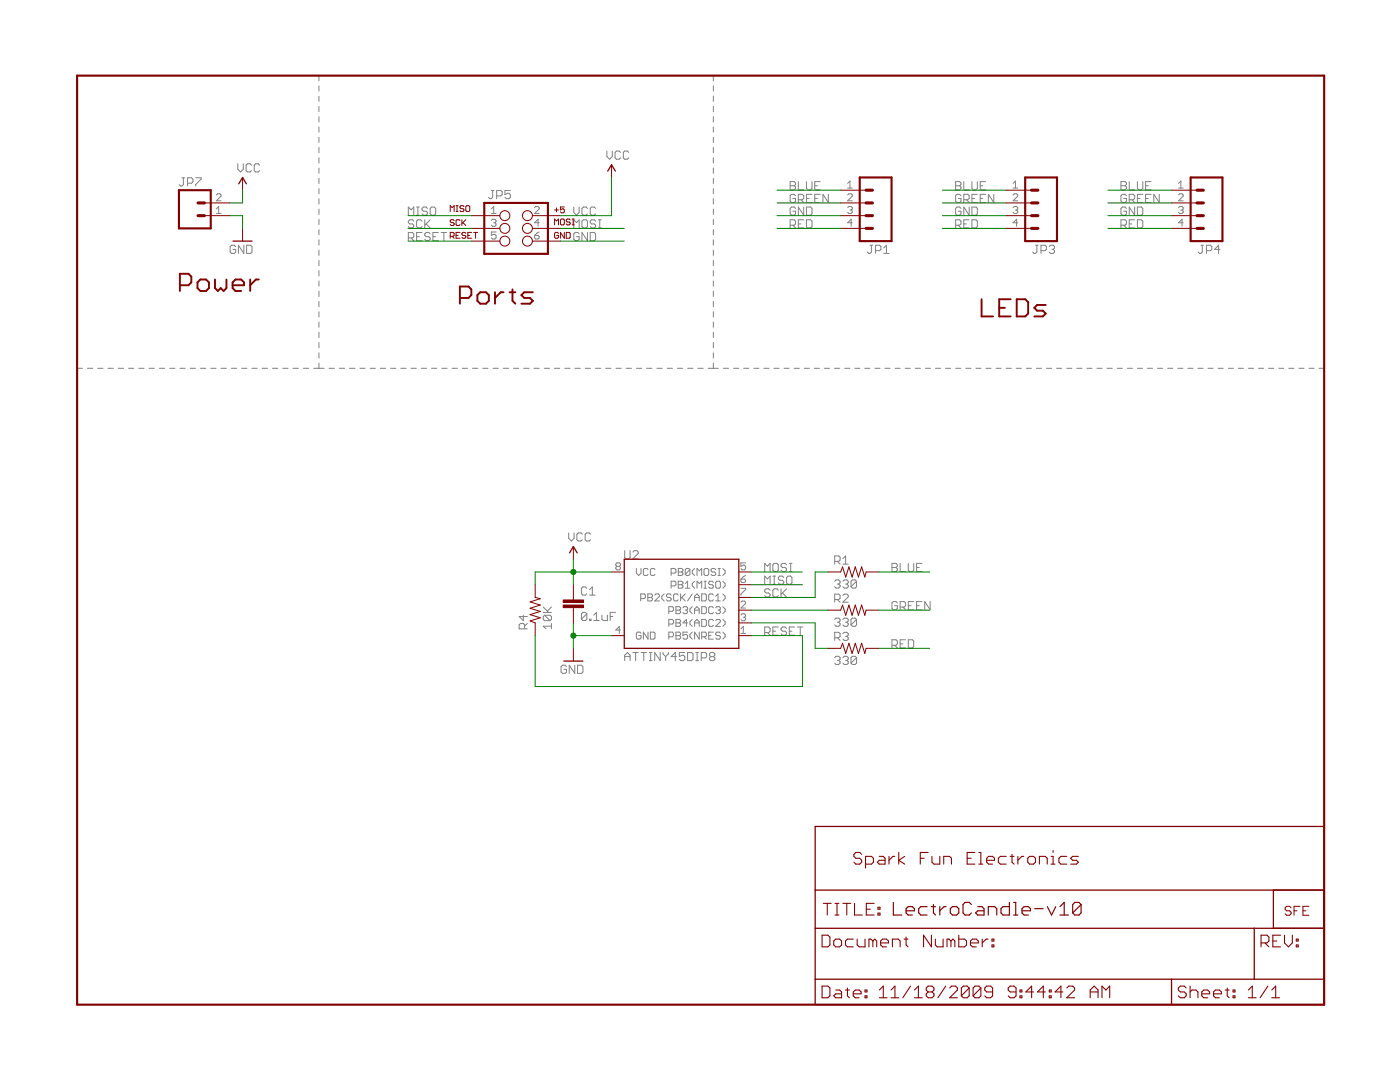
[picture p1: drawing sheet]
<svg xmlns="http://www.w3.org/2000/svg" width="279mm" height="216mm" viewBox="0 0 279 216" stroke-linecap="round" stroke-linejoin="round" font-family="sans-serif">
<g fill="#808080" stroke="#808080" stroke-width=".2">
<path d="M46.8 48.9l.2 .3z"/>
<path d="M46.2 48.9h.6z"/>
<path d="M46.2 48.9l-.3 .3z"/>
<path d="M45.9 49.2v1.1z"/>
<path d="M45.9 50.3l.3 .3z"/>
<path d="M46.2 50.6h.6z"/>
<path d="M46.8 50.6l.2-.3z"/>
<path d="M47 49.8v.5z"/>
<path d="M46.5 49.8h.5z"/>
<path d="M47.6 48.9v1.7z"/>
<path d="M47.6 48.9l1.1 1.7z"/>
<path d="M48.7 48.9v1.7z"/>
<path d="M49.2 48.9v1.7z"/>
<path d="M49.2 50.6h.8z"/>
<path d="M50 50.6l.3-.3z"/>
<path d="M50.3 49.2v1.1z"/>
<path d="M50 48.9l.3 .3z"/>
<path d="M49.2 48.9h.8z"/>
<path d="M112.8 132.7l.3 .3z"/>
<path d="M112.2 132.7h.6z"/>
<path d="M112.2 132.7l-.2 .3z"/>
<path d="M112 133v1.1z"/>
<path d="M112 134.1l.2 .3z"/>
<path d="M112.2 134.4h.6z"/>
<path d="M112.8 134.4l.3-.3z"/>
<path d="M113.1 133.6v.5z"/>
<path d="M112.5 133.6h.6z"/>
<path d="M113.6 132.7v1.7z"/>
<path d="M113.6 132.7l1.1 1.7z"/>
<path d="M114.7 132.7v1.7z"/>
<path d="M115.3 132.7v1.7z"/>
<path d="M115.3 134.4h.8z"/>
<path d="M116.3 134.1l-.2 .3z"/>
<path d="M116.3 133v1.1z"/>
<path d="M116.1 132.7l.2 .3z"/>
<path d="M115.3 132.7h.8z"/>
<path d="M116 122.5v1z"/>
<path d="M116 122.5l.3-.3z"/>
<path d="M116.3 122.2h.5z"/>
<path d="M116.8 122.2l.3 .3z"/>
<path d="M117.1 122.5v1z"/>
<path d="M117.1 123.5l-.3 .3z"/>
<path d="M116.3 123.8h.5z"/>
<path d="M116 123.5l.3 .3z"/>
<path d="M116 123.5l1.1-1z"/>
<path d="M117.7 123.5v.3z"/>
<path d="M117.7 123.5h.2z"/>
<path d="M117.9 123.5v.3z"/>
<path d="M117.7 123.8h.2z"/>
<path d="M118.5 122.7l.5-.5z"/>
<path d="M119 122.2v1.6z"/>
<path d="M118.5 123.8h1.1z"/>
<path d="M120.1 122.7v.8z"/>
<path d="M120.1 123.5l.3 .3z"/>
<path d="M120.4 123.8h.8z"/>
<path d="M121.2 122.7v1.1z"/>
<path d="M121.8 122.2v1.6z"/>
<path d="M121.8 122.2h1.1z"/>
<path d="M121.8 123h.5z"/>
<path d="M124.7 130.7v1.1z"/>
<path d="M124.7 130.7l.5-.5z"/>
<path d="M125.2 130.2l.6 .5z"/>
<path d="M125.8 130.7v1.1z"/>
<path d="M124.7 131h1.1z"/>
<path d="M126.9 130.2v1.6z"/>
<path d="M126.3 130.2h1.1z"/>
<path d="M128.5 130.2v1.6z"/>
<path d="M128 130.2h1z"/>
<path d="M129.6 131.8h.5z"/>
<path d="M129.9 130.2v1.6z"/>
<path d="M129.6 130.2h.5z"/>
<path d="M130.7 130.2v1.6z"/>
<path d="M130.7 130.2l1.1 1.6z"/>
<path d="M131.8 130.2v1.6z"/>
<path d="M132.3 130.2v.3z"/>
<path d="M132.3 130.5l.5 .5z"/>
<path d="M132.8 131l.6-.5z"/>
<path d="M133.4 130.2v.3z"/>
<path d="M132.8 131v.8z"/>
<path d="M134.8 130.2v1.6z"/>
<path d="M134.8 130.2l-.9 .8z"/>
<path d="M133.9 131h1.1z"/>
<path d="M135.6 130.2h1.1z"/>
<path d="M135.6 130.2v.8z"/>
<path d="M135.6 131l.5-.3z"/>
<path d="M136.1 130.7h.3z"/>
<path d="M136.4 130.7l.3 .3z"/>
<path d="M136.7 131v.6z"/>
<path d="M136.7 131.6l-.3 .2z"/>
<path d="M135.8 131.8h.6z"/>
<path d="M135.6 131.6l.2 .2z"/>
<path d="M137.2 130.2v1.6z"/>
<path d="M137.2 131.8h.8z"/>
<path d="M138 131.8l.3-.2z"/>
<path d="M138.3 130.5v1.1z"/>
<path d="M138 130.2l.3 .3z"/>
<path d="M137.2 130.2h.8z"/>
<path d="M138.9 131.8h.5z"/>
<path d="M139.1 130.2v1.6z"/>
<path d="M138.9 130.2h.5z"/>
<path d="M140 130.2v1.6z"/>
<path d="M140 130.2h.8z"/>
<path d="M140.8 130.2l.2 .3z"/>
<path d="M141 130.5v.5z"/>
<path d="M140.8 131.3l.2-.3z"/>
<path d="M140 131.3h.8z"/>
<path d="M141.6 130.5l.3-.3z"/>
<path d="M141.9 130.2h.5z"/>
<path d="M142.4 130.2l.3 .3z"/>
<path d="M142.7 130.5v.2z"/>
<path d="M142.7 130.7l-.3 .3z"/>
<path d="M142.4 131l.3 .3z"/>
<path d="M142.7 131.3v.3z"/>
<path d="M142.7 131.6l-.3 .2z"/>
<path d="M141.9 131.8h.5z"/>
<path d="M141.6 131.6l.3 .2z"/>
<path d="M141.6 131.3v.3z"/>
<path d="M141.6 131.3l.3-.3z"/>
<path d="M141.6 130.7l.3 .3z"/>
<path d="M141.6 130.5v.2z"/>
<path d="M141.9 131h.5z"/>
<path d="M166.8 115.7l-.2 .3z"/>
<path d="M166.8 115.7h.6z"/>
<path d="M167.4 115.7l.3 .3z"/>
<path d="M167.7 116v.3z"/>
<path d="M167.7 116.3l-.3 .2z"/>
<path d="M167.1 116.5h.3z"/>
<path d="M167.4 116.5l.3 .3z"/>
<path d="M167.7 116.8v.3z"/>
<path d="M167.4 117.3l.3-.2z"/>
<path d="M166.8 117.3h.6z"/>
<path d="M166.6 117.1l.2 .2z"/>
<path d="M168.2 116l.3-.3z"/>
<path d="M168.5 115.7h.5z"/>
<path d="M169 115.7l.3 .3z"/>
<path d="M169.3 116v.3z"/>
<path d="M169.3 116.3l-.3 .2z"/>
<path d="M168.8 116.5h.2z"/>
<path d="M169 116.5l.3 .3z"/>
<path d="M169.3 116.8v.3z"/>
<path d="M169 117.3l.3-.2z"/>
<path d="M168.5 117.3h.5z"/>
<path d="M168.2 117.1l.3 .2z"/>
<path d="M169.8 116v1.1z"/>
<path d="M169.8 116l.3-.3z"/>
<path d="M170.1 115.7h.6z"/>
<path d="M170.7 115.7l.2 .3z"/>
<path d="M170.9 116v1.1z"/>
<path d="M170.9 117.1l-.2 .2z"/>
<path d="M170.1 117.3h.6z"/>
<path d="M169.8 117.1l.3 .2z"/>
<path d="M169.8 117.1l1.1-1.1z"/>
<path d="M166.8 123.3l-.2 .3z"/>
<path d="M166.8 123.3h.6z"/>
<path d="M167.4 123.3l.3 .3z"/>
<path d="M167.7 123.6v.3z"/>
<path d="M167.7 123.9l-.3 .3z"/>
<path d="M167.1 124.2h.3z"/>
<path d="M167.4 124.2l.3 .2z"/>
<path d="M167.7 124.4v.3z"/>
<path d="M167.4 125l.3-.3z"/>
<path d="M166.8 125h.6z"/>
<path d="M166.6 124.7l.2 .3z"/>
<path d="M168.2 123.6l.3-.3z"/>
<path d="M168.5 123.3h.5z"/>
<path d="M169 123.3l.3 .3z"/>
<path d="M169.3 123.6v.3z"/>
<path d="M169.3 123.9l-.3 .3z"/>
<path d="M168.8 124.2h.2z"/>
<path d="M169 124.2l.3 .2z"/>
<path d="M169.3 124.4v.3z"/>
<path d="M169 125l.3-.3z"/>
<path d="M168.5 125h.5z"/>
<path d="M168.2 124.7l.3 .3z"/>
<path d="M169.8 123.6v1.1z"/>
<path d="M169.8 123.6l.3-.3z"/>
<path d="M170.1 123.3h.6z"/>
<path d="M170.7 123.3l.2 .3z"/>
<path d="M170.9 123.6v1.1z"/>
<path d="M170.9 124.7l-.2 .3z"/>
<path d="M170.1 125h.6z"/>
<path d="M169.8 124.7l.3 .3z"/>
<path d="M169.8 124.7l1.1-1.1z"/>
<path d="M166.8 131l-.2 .2z"/>
<path d="M166.8 131h.6z"/>
<path d="M167.4 131l.3 .2z"/>
<path d="M167.7 131.2v.3z"/>
<path d="M167.7 131.5l-.3 .3z"/>
<path d="M167.1 131.8h.3z"/>
<path d="M167.4 131.8l.3 .2z"/>
<path d="M167.7 132v.3z"/>
<path d="M167.7 132.3l-.3 .3z"/>
<path d="M166.8 132.6h.6z"/>
<path d="M166.6 132.3l.2 .3z"/>
<path d="M168.2 131.2l.3-.2z"/>
<path d="M168.5 131h.5z"/>
<path d="M169 131l.3 .2z"/>
<path d="M169.3 131.2v.3z"/>
<path d="M169.3 131.5l-.3 .3z"/>
<path d="M168.8 131.8h.2z"/>
<path d="M169 131.8l.3 .2z"/>
<path d="M169.3 132v.3z"/>
<path d="M169.3 132.3l-.3 .3z"/>
<path d="M168.5 132.6h.5z"/>
<path d="M168.2 132.3l.3 .3z"/>
<path d="M169.8 131.2v1.1z"/>
<path d="M169.8 131.2l.3-.2z"/>
<path d="M170.1 131h.6z"/>
<path d="M170.7 131l.2 .2z"/>
<path d="M170.9 131.2v1.1z"/>
<path d="M170.9 132.3l-.2 .3z"/>
<path d="M170.1 132.6h.6z"/>
<path d="M169.8 132.3l.3 .3z"/>
<path d="M169.8 132.3l1.1-1.1z"/>
<path d="M47.5 32.7v1.1z"/>
<path d="M47.5 33.8l.5 .5z"/>
<path d="M48 34.3l.6-.5z"/>
<path d="M48.6 32.7v1.1z"/>
<path d="M49.9 32.7l.3 .3z"/>
<path d="M49.4 32.7h.5z"/>
<path d="M49.4 32.7l-.3 .3z"/>
<path d="M49.1 33v1z"/>
<path d="M49.1 34l.3 .3z"/>
<path d="M49.4 34.3h.5z"/>
<path d="M49.9 34.3l.3-.3z"/>
<path d="M51.5 32.7l.3 .3z"/>
<path d="M51 32.7h.5z"/>
<path d="M51 32.7l-.3 .3z"/>
<path d="M50.7 33v1z"/>
<path d="M50.7 34l.3 .3z"/>
<path d="M51 34.3h.5z"/>
<path d="M51.5 34.3l.3-.3z"/>
<path d="M121.1 30.1v1.1z"/>
<path d="M121.1 31.2l.6 .6z"/>
<path d="M121.7 31.8l.5-.6z"/>
<path d="M122.2 30.1v1.1z"/>
<path d="M123.6 30.1l.2 .3z"/>
<path d="M123 30.1h.6z"/>
<path d="M123 30.1l-.3 .3z"/>
<path d="M122.7 30.4v1.1z"/>
<path d="M122.7 31.5l.3 .3z"/>
<path d="M123 31.8h.6z"/>
<path d="M123.6 31.8l.2-.3z"/>
<path d="M125.2 30.1l.3 .3z"/>
<path d="M124.7 30.1h.5z"/>
<path d="M124.7 30.1l-.3 .3z"/>
<path d="M124.4 30.4v1.1z"/>
<path d="M124.4 31.5l.3 .3z"/>
<path d="M124.7 31.8h.5z"/>
<path d="M125.5 31.5l-.3 .3z"/>
<path d="M113.5 106.3v1.1z"/>
<path d="M113.5 107.4l.5 .5z"/>
<path d="M114 107.9l.6-.5z"/>
<path d="M114.6 106.3v1.1z"/>
<path d="M116 106.3l.2 .3z"/>
<path d="M115.4 106.3h.6z"/>
<path d="M115.1 106.6l.3-.3z"/>
<path d="M115.1 106.6v1.1z"/>
<path d="M115.1 107.7l.3 .2z"/>
<path d="M115.4 107.9h.6z"/>
<path d="M116 107.9l.2-.2z"/>
<path d="M117.6 106.3l.3 .3z"/>
<path d="M117 106.3h.6z"/>
<path d="M117 106.3l-.2 .3z"/>
<path d="M116.8 106.6v1.1z"/>
<path d="M116.8 107.7l.2 .2z"/>
<path d="M117 107.9h.6z"/>
<path d="M117.6 107.9l.3-.2z"/>
<path d="M108.4 124.9l.6 .6z"/>
<path d="M108.4 124.9h1.6z"/>
<path d="M110 124.4v1.1z"/>
<path d="M108.7 123.8h1.1z"/>
<path d="M108.4 123.6l.3 .2z"/>
<path d="M108.4 123v.6z"/>
<path d="M108.4 123l.3-.2z"/>
<path d="M108.7 122.8h1.1z"/>
<path d="M109.8 122.8l.2 .2z"/>
<path d="M110 123v.6z"/>
<path d="M110 123.6l-.2 .2z"/>
<path d="M108.7 122.8l1.1 1z"/>
<path d="M108.4 122.2h1.6z"/>
<path d="M108.4 121.1l1.1 1.1z"/>
<path d="M109.2 121.9l.8-.8z"/>
<path d="M15.4 73.5h1z"/>
<path d="M17.4 73.5h1.1z"/>
<path d="M19.5 73.5h1.1z"/>
<path d="M21.5 73.5h1.1z"/>
<path d="M23.6 73.5h1.1z"/>
<path d="M25.7 73.5h1z"/>
<path d="M27.7 73.5h1z"/>
<path d="M29.8 73.5h1z"/>
<path d="M31.8 73.5h1.1z"/>
<path d="M33.9 73.5h1z"/>
<path d="M35.9 73.5h1.1z"/>
<path d="M38 73.5h1z"/>
<path d="M40 73.5h1.1z"/>
<path d="M42.1 73.5h1z"/>
<path d="M44.1 73.5h1.1z"/>
<path d="M46.2 73.5h1z"/>
<path d="M48.2 73.5h1.1z"/>
<path d="M50.3 73.5h1z"/>
<path d="M52.3 73.5h1.1z"/>
<path d="M54.4 73.5h1z"/>
<path d="M56.4 73.5h1.1z"/>
<path d="M58.5 73.5h1z"/>
<path d="M60.5 73.5h1.1z"/>
<path d="M62.6 73.5h1z"/>
<path d="M63.6 72.5v1z"/>
<path d="M63.6 70.4v1.1z"/>
<path d="M63.6 68.3v1.1z"/>
<path d="M63.6 66.3v1.1z"/>
<path d="M63.6 64.3v1z"/>
<path d="M63.6 62.2v1z"/>
<path d="M63.6 60.2v1z"/>
<path d="M63.6 58.1v1.1z"/>
<path d="M63.6 56.1v1z"/>
<path d="M63.6 54v1.1z"/>
<path d="M63.6 52v1z"/>
<path d="M63.6 49.9v1.1z"/>
<path d="M63.6 47.9v1z"/>
<path d="M63.6 45.8v1.1z"/>
<path d="M63.6 43.8v1z"/>
<path d="M63.6 41.7v1.1z"/>
<path d="M63.6 39.7v1z"/>
<path d="M63.6 37.6v1.1z"/>
<path d="M63.6 35.6v1z"/>
<path d="M63.6 33.5v1.1z"/>
<path d="M63.6 31.5v1z"/>
<path d="M63.6 29.4v1.1z"/>
<path d="M63.6 27.4v1z"/>
<path d="M63.6 25.3v1.1z"/>
<path d="M63.6 23.3v1z"/>
<path d="M63.6 21.2v1.1z"/>
<path d="M63.6 19.2v1z"/>
<path d="M63.6 17.1v1.1z"/>
<path d="M63.6 15.1v1.1z"/>
<path d="M63.6 73.5h1.1z"/>
<path d="M65.7 73.5h1z"/>
<path d="M67.7 73.5h1.1z"/>
<path d="M69.8 73.5h1z"/>
<path d="M71.8 73.5h1.1z"/>
<path d="M73.9 73.5h1z"/>
<path d="M75.9 73.5h1.1z"/>
<path d="M78 73.5h1z"/>
<path d="M80 73.5h1z"/>
<path d="M82 73.5h1.1z"/>
<path d="M84.1 73.5h1z"/>
<path d="M86.1 73.5h1.1z"/>
<path d="M88.2 73.5h1z"/>
<path d="M90.2 73.5h1.1z"/>
<path d="M92.3 73.5h1z"/>
<path d="M94.3 73.5h1.1z"/>
<path d="M96.4 73.5h1z"/>
<path d="M98.4 73.5h1z"/>
<path d="M100.4 73.5h1.1z"/>
<path d="M102.5 73.5h1z"/>
<path d="M104.5 73.5h1.1z"/>
<path d="M106.6 73.5h1z"/>
<path d="M108.6 73.5h1.1z"/>
<path d="M110.7 73.5h1z"/>
<path d="M112.7 73.5h1z"/>
<path d="M114.7 73.5h1.1z"/>
<path d="M116.8 73.5h1z"/>
<path d="M118.8 73.5h1.1z"/>
<path d="M120.9 73.5h1z"/>
<path d="M122.9 73.5h1.1z"/>
<path d="M125 73.5h1z"/>
<path d="M127 73.5h1.1z"/>
<path d="M129.1 73.5h1z"/>
<path d="M131.1 73.5h1z"/>
<path d="M133.2 73.5h1z"/>
<path d="M135.2 73.5h1z"/>
<path d="M137.2 73.5h1.1z"/>
<path d="M139.3 73.5h1z"/>
<path d="M141.3 73.5h1.1z"/>
<path d="M142.4 72.5v1z"/>
<path d="M142.4 70.4v1.1z"/>
<path d="M142.4 68.3v1.1z"/>
<path d="M142.4 66.3v1.1z"/>
<path d="M142.4 64.3v1z"/>
<path d="M142.4 62.2v1z"/>
<path d="M142.4 60.2v1z"/>
<path d="M142.4 58.1v1.1z"/>
<path d="M142.4 56.1v1z"/>
<path d="M142.4 54v1.1z"/>
<path d="M142.4 52v1z"/>
<path d="M142.4 49.9v1.1z"/>
<path d="M142.4 47.9v1z"/>
<path d="M142.4 45.8v1.1z"/>
<path d="M142.4 43.8v1z"/>
<path d="M142.4 41.7v1.1z"/>
<path d="M142.4 39.7v1z"/>
<path d="M142.4 37.6v1.1z"/>
<path d="M142.4 35.6v1z"/>
<path d="M142.4 33.5v1.1z"/>
<path d="M142.4 31.5v1z"/>
<path d="M142.4 29.4v1.1z"/>
<path d="M142.4 27.4v1z"/>
<path d="M142.4 25.3v1.1z"/>
<path d="M142.4 23.3v1z"/>
<path d="M142.4 21.2v1.1z"/>
<path d="M142.4 19.2v1z"/>
<path d="M142.4 17.1v1.1z"/>
<path d="M142.4 15.1v1.1z"/>
<path d="M142.4 73.5h1z"/>
<path d="M144.4 73.5h1z"/>
<path d="M146.4 73.5h1z"/>
<path d="M148.4 73.5h1z"/>
<path d="M150.4 73.5h1z"/>
<path d="M152.4 73.5h1.1z"/>
<path d="M154.5 73.5h1z"/>
<path d="M156.5 73.5h1z"/>
<path d="M158.5 73.5h1z"/>
<path d="M160.5 73.5h1z"/>
<path d="M162.5 73.5h1z"/>
<path d="M164.5 73.5h1z"/>
<path d="M166.5 73.5h1.1z"/>
<path d="M168.6 73.5h1z"/>
<path d="M170.6 73.5h1z"/>
<path d="M172.6 73.5h1z"/>
<path d="M174.6 73.5h1z"/>
<path d="M176.6 73.5h1z"/>
<path d="M178.6 73.5h1z"/>
<path d="M180.7 73.5h1z"/>
<path d="M182.7 73.5h1z"/>
<path d="M184.7 73.5h1z"/>
<path d="M186.7 73.5h1z"/>
<path d="M188.7 73.5h1z"/>
<path d="M190.7 73.5h1z"/>
<path d="M192.7 73.5h1.1z"/>
<path d="M194.8 73.5h1z"/>
<path d="M196.8 73.5h1z"/>
<path d="M198.8 73.5h1z"/>
<path d="M200.8 73.5h1z"/>
<path d="M202.8 73.5h1z"/>
<path d="M204.8 73.5h1z"/>
<path d="M206.8 73.5h1.1z"/>
<path d="M208.9 73.5h1z"/>
<path d="M210.9 73.5h1z"/>
<path d="M212.9 73.5h1z"/>
<path d="M214.9 73.5h1z"/>
<path d="M216.9 73.5h1z"/>
<path d="M218.9 73.5h1z"/>
<path d="M220.9 73.5h1.1z"/>
<path d="M223 73.5h1z"/>
<path d="M225 73.5h1z"/>
<path d="M227 73.5h1z"/>
<path d="M229 73.5h1z"/>
<path d="M231 73.5h1z"/>
<path d="M233 73.5h1z"/>
<path d="M235.1 73.5h1z"/>
<path d="M237.1 73.5h1z"/>
<path d="M239.1 73.5h1z"/>
<path d="M241.1 73.5h1z"/>
<path d="M243.1 73.5h1z"/>
<path d="M245.1 73.5h1z"/>
<path d="M247.1 73.5h1.1z"/>
<path d="M249.2 73.5h1z"/>
<path d="M251.2 73.5h1z"/>
<path d="M253.2 73.5h1z"/>
<path d="M255.2 73.5h1z"/>
<path d="M257.2 73.5h1z"/>
<path d="M259.2 73.5h1z"/>
<path d="M261.2 73.5h1.1z"/>
<path d="M263.2 73.5h1.1z"/>
<path d="M116.8 117.1l.3 .3z"/>
<path d="M116.3 117.1h.5z"/>
<path d="M116.3 117.1l-.3 .3z"/>
<path d="M116 117.4v1.1z"/>
<path d="M116 118.5l.3 .2z"/>
<path d="M116.3 118.7h.5z"/>
<path d="M116.8 118.7l.3-.2z"/>
<path d="M117.7 117.7l.5-.6z"/>
<path d="M118.2 117.1v1.6z"/>
<path d="M117.7 118.7h1.1z"/>
<path d="M127 113.4v1z"/>
<path d="M127 114.4l.5 .4z"/>
<path d="M127.5 114.8l.4-.4z"/>
<path d="M127.9 113.4v1z"/>
<path d="M129.1 113.4l.2 .3z"/>
<path d="M128.6 113.4h.5z"/>
<path d="M128.6 113.4l-.2 .3z"/>
<path d="M128.4 113.7v.9z"/>
<path d="M128.4 114.6l.2 .2z"/>
<path d="M128.6 114.8h.5z"/>
<path d="M129.1 114.8l.2-.2z"/>
<path d="M130.5 113.4l.2 .3z"/>
<path d="M130 113.4h.5z"/>
<path d="M129.8 113.7l.2-.3z"/>
<path d="M129.8 113.7v.9z"/>
<path d="M129.8 114.6l.2 .2z"/>
<path d="M130 114.8h.5z"/>
<path d="M130.7 114.6l-.2 .2z"/>
<path d="M122.9 112.5l.2-.2z"/>
<path d="M123.1 112.3h.5z"/>
<path d="M123.6 112.3l.2 .2z"/>
<path d="M123.8 112.5v.3z"/>
<path d="M123.8 112.8l-.2 .2z"/>
<path d="M123.6 113l.2 .2z"/>
<path d="M123.8 113.2v.3z"/>
<path d="M123.8 113.5l-.2 .2z"/>
<path d="M123.1 113.7h.5z"/>
<path d="M122.9 113.5l.2 .2z"/>
<path d="M122.9 113.2v.3z"/>
<path d="M122.9 113.2l.2-.2z"/>
<path d="M122.9 112.8l.2 .2z"/>
<path d="M122.9 112.5v.3z"/>
<path d="M123.1 113h.5z"/>
<path d="M133.9 116v1.4z"/>
<path d="M133.9 116h.8z"/>
<path d="M134.7 116l.2 .2z"/>
<path d="M134.9 116.2v.5z"/>
<path d="M134.7 116.9l.2-.2z"/>
<path d="M133.9 116.9h.8z"/>
<path d="M135.4 116v1.4z"/>
<path d="M135.4 116h.7z"/>
<path d="M136.1 116l.2 .2z"/>
<path d="M136.3 116.2v.2z"/>
<path d="M136.3 116.4l-.2 .3z"/>
<path d="M136.1 116.7l.2 .2z"/>
<path d="M136.3 116.9v.2z"/>
<path d="M136.3 117.1l-.2 .3z"/>
<path d="M135.4 117.4h.7z"/>
<path d="M135.4 116.7h.7z"/>
<path d="M136.8 116.4l.4-.4z"/>
<path d="M137.2 116v1.4z"/>
<path d="M136.8 117.4h.9z"/>
<path d="M138.2 116.9l.4 .5z"/>
<path d="M138.2 116.4v.5z"/>
<path d="M138.2 116.4l.4-.4z"/>
<path d="M139.1 116v1.4z"/>
<path d="M139.1 116l.5 .4z"/>
<path d="M139.6 116.4l.4-.4z"/>
<path d="M140 116v1.4z"/>
<path d="M140.5 117.4h.5z"/>
<path d="M140.7 116v1.4z"/>
<path d="M140.5 116h.5z"/>
<path d="M142.1 116l.3 .2z"/>
<path d="M141.7 116h.4z"/>
<path d="M141.7 116l-.3 .2z"/>
<path d="M141.4 116.2v.2z"/>
<path d="M141.4 116.4l.3 .3z"/>
<path d="M141.7 116.7h.4z"/>
<path d="M142.1 116.7l.3 .2z"/>
<path d="M142.4 116.9v.2z"/>
<path d="M142.4 117.1l-.3 .3z"/>
<path d="M141.7 117.4h.4z"/>
<path d="M141.4 117.1l.3 .3z"/>
<path d="M143.1 116h.4z"/>
<path d="M143.1 116l-.3 .2z"/>
<path d="M142.8 116.2v.9z"/>
<path d="M142.8 117.1l.3 .3z"/>
<path d="M143.1 117.4h.4z"/>
<path d="M143.8 117.1l-.3 .3z"/>
<path d="M143.8 116.2v.9z"/>
<path d="M143.5 116l.3 .2z"/>
<path d="M144.3 117.4l.4-.5z"/>
<path d="M144.7 116.4v.5z"/>
<path d="M144.3 116l.4 .4z"/>
<path d="M148.3 115.1l.5-.2z"/>
<path d="M148.3 115.1l-.4 .4z"/>
<path d="M147.9 115.5v.5z"/>
<path d="M147.9 116l.2 .2z"/>
<path d="M148.1 116.2h.5z"/>
<path d="M148.6 116.2l.2-.2z"/>
<path d="M148.8 115.8v.2z"/>
<path d="M148.6 115.5l.2 .3z"/>
<path d="M147.9 115.5h.7z"/>
<path d="M133.5 126.1v1.4z"/>
<path d="M133.5 126.1h.7z"/>
<path d="M134.2 126.1l.2 .3z"/>
<path d="M134.4 126.4v.4z"/>
<path d="M134.4 126.8l-.2 .3z"/>
<path d="M133.5 127.1h.7z"/>
<path d="M134.9 126.1v1.4z"/>
<path d="M134.9 126.1h.7z"/>
<path d="M135.6 126.1l.2 .3z"/>
<path d="M135.8 126.4v.2z"/>
<path d="M135.8 126.6l-.2 .2z"/>
<path d="M135.6 126.8l.2 .3z"/>
<path d="M135.8 127.1v.2z"/>
<path d="M135.8 127.3l-.2 .2z"/>
<path d="M134.9 127.5h.7z"/>
<path d="M134.9 126.8h.7z"/>
<path d="M136.3 126.1h.9z"/>
<path d="M136.3 126.1v.7z"/>
<path d="M136.3 126.8l.5-.2z"/>
<path d="M136.8 126.6h.2z"/>
<path d="M137 126.6l.2 .2z"/>
<path d="M137.2 126.8v.5z"/>
<path d="M137.2 127.3l-.2 .2z"/>
<path d="M136.5 127.5h.5z"/>
<path d="M136.3 127.3l.2 .2z"/>
<path d="M137.7 127.1l.5 .4z"/>
<path d="M137.7 126.6v.5z"/>
<path d="M137.7 126.6l.5-.5z"/>
<path d="M138.6 126.1v1.4z"/>
<path d="M138.6 126.1l1 1.4z"/>
<path d="M139.6 126.1v1.4z"/>
<path d="M140 126.1v1.4z"/>
<path d="M140 126.1h.7z"/>
<path d="M140.7 126.1l.3 .3z"/>
<path d="M141 126.4v.4z"/>
<path d="M141 126.8l-.3 .3z"/>
<path d="M140 127.1h.7z"/>
<path d="M140.5 127.1l.5 .4z"/>
<path d="M141.4 126.1h1z"/>
<path d="M141.4 126.1v1.4z"/>
<path d="M141.4 127.5h1z"/>
<path d="M141.4 126.8h.5z"/>
<path d="M143.5 126.1l.3 .3z"/>
<path d="M143.1 126.1h.4z"/>
<path d="M143.1 126.1l-.3 .3z"/>
<path d="M142.8 126.4v.2z"/>
<path d="M142.8 126.6l.3 .2z"/>
<path d="M143.1 126.8h.4z"/>
<path d="M143.5 126.8l.3 .3z"/>
<path d="M143.8 127.1v.2z"/>
<path d="M143.8 127.3l-.3 .2z"/>
<path d="M143.1 127.5h.4z"/>
<path d="M142.8 127.3l.3 .2z"/>
<path d="M144.3 127.5l.4-.4z"/>
<path d="M144.7 126.6v.5z"/>
<path d="M144.3 126.1l.4 .5z"/>
<path d="M147.9 125.5l.4-.5z"/>
<path d="M148.3 125v1.4z"/>
<path d="M147.9 126.4h.9z"/>
<path d="M127.7 126.1l.2 .3z"/>
<path d="M127.2 126.1h.5z"/>
<path d="M127.2 126.1l-.2 .3z"/>
<path d="M127 126.4v.9z"/>
<path d="M127 127.3l.2 .2z"/>
<path d="M127.2 127.5h.5z"/>
<path d="M127.7 127.5l.2-.2z"/>
<path d="M127.9 126.8v.5z"/>
<path d="M127.5 126.8h.4z"/>
<path d="M128.4 126.1v1.4z"/>
<path d="M128.4 126.1l.9 1.4z"/>
<path d="M129.3 126.1v1.4z"/>
<path d="M129.8 126.1v1.4z"/>
<path d="M129.8 127.5h.7z"/>
<path d="M130.5 127.5l.2-.2z"/>
<path d="M130.7 126.4v.9z"/>
<path d="M130.5 126.1l.2 .3z"/>
<path d="M129.8 126.1h.7z"/>
<path d="M123.6 125v1.4z"/>
<path d="M123.6 125l-.7 .7z"/>
<path d="M122.9 125.7h.9z"/>
<path d="M133.9 113.4v1.4z"/>
<path d="M133.9 113.4h.8z"/>
<path d="M134.7 113.4l.2 .3z"/>
<path d="M134.9 113.7v.4z"/>
<path d="M134.7 114.4l.2-.3z"/>
<path d="M133.9 114.4h.8z"/>
<path d="M135.4 113.4v1.4z"/>
<path d="M135.4 113.4h.7z"/>
<path d="M136.1 113.4l.2 .3z"/>
<path d="M136.3 113.7v.2z"/>
<path d="M136.3 113.9l-.2 .2z"/>
<path d="M136.1 114.1l.2 .3z"/>
<path d="M136.3 114.4v.2z"/>
<path d="M136.3 114.6l-.2 .2z"/>
<path d="M135.4 114.8h.7z"/>
<path d="M135.4 114.1h.7z"/>
<path d="M136.8 113.7v.9z"/>
<path d="M136.8 113.7l.2-.3z"/>
<path d="M137 113.4h.5z"/>
<path d="M137.5 113.4l.2 .3z"/>
<path d="M137.7 113.7v.9z"/>
<path d="M137.7 114.6l-.2 .2z"/>
<path d="M137 114.8h.5z"/>
<path d="M136.8 114.6l.2 .2z"/>
<path d="M136.8 114.6l.9-.9z"/>
<path d="M138.2 114.4l.4 .4z"/>
<path d="M138.2 113.9v.5z"/>
<path d="M138.2 113.9l.4-.5z"/>
<path d="M139.1 113.4v1.4z"/>
<path d="M139.1 113.4l.5 .5z"/>
<path d="M139.6 113.9l.4-.5z"/>
<path d="M140 113.4v1.4z"/>
<path d="M140.7 113.4h.5z"/>
<path d="M140.7 113.4l-.2 .3z"/>
<path d="M140.5 113.7v.9z"/>
<path d="M140.5 114.6l.2 .2z"/>
<path d="M140.7 114.8h.5z"/>
<path d="M141.2 114.8l.2-.2z"/>
<path d="M141.4 113.7v.9z"/>
<path d="M141.2 113.4l.2 .3z"/>
<path d="M142.6 113.4l.2 .3z"/>
<path d="M142.1 113.4h.5z"/>
<path d="M142.1 113.4l-.2 .3z"/>
<path d="M141.9 113.7v.2z"/>
<path d="M141.9 113.9l.2 .2z"/>
<path d="M142.1 114.1h.5z"/>
<path d="M142.6 114.1l.2 .3z"/>
<path d="M142.8 114.4v.2z"/>
<path d="M142.6 114.8l.2-.2z"/>
<path d="M142.1 114.8h.5z"/>
<path d="M141.9 114.6l.2 .2z"/>
<path d="M143.3 114.8h.5z"/>
<path d="M143.5 113.4v1.4z"/>
<path d="M143.3 113.4h.5z"/>
<path d="M144.3 114.8l.4-.4z"/>
<path d="M144.7 113.9v.5z"/>
<path d="M144.3 113.4l.4 .5z"/>
<path d="M147.9 112.3h.9z"/>
<path d="M147.9 112.3v.7z"/>
<path d="M147.9 113l.4-.2z"/>
<path d="M148.3 112.8h.3z"/>
<path d="M148.6 112.8l.2 .2z"/>
<path d="M148.8 113v.5z"/>
<path d="M148.8 113.5l-.2 .2z"/>
<path d="M148.1 113.7h.5z"/>
<path d="M147.9 113.5l.2 .2z"/>
<path d="M127.9 118.5v1.4z"/>
<path d="M127.9 118.5h.7z"/>
<path d="M128.6 118.5l.2 .2z"/>
<path d="M128.8 118.7v.5z"/>
<path d="M128.8 119.2l-.2 .2z"/>
<path d="M127.9 119.4h.7z"/>
<path d="M129.3 118.5v1.4z"/>
<path d="M129.3 118.5h.7z"/>
<path d="M130 118.5l.2 .2z"/>
<path d="M130.2 118.7v.3z"/>
<path d="M130.2 119l-.2 .2z"/>
<path d="M130 119.2l.2 .2z"/>
<path d="M130.2 119.4v.3z"/>
<path d="M130.2 119.7l-.2 .2z"/>
<path d="M129.3 119.9h.7z"/>
<path d="M129.3 119.2h.7z"/>
<path d="M130.7 119.9h.9z"/>
<path d="M130.7 119.9l.9-.9z"/>
<path d="M131.6 118.7v.3z"/>
<path d="M131.4 118.5l.2 .2z"/>
<path d="M130.9 118.5h.5z"/>
<path d="M130.9 118.5l-.2 .2z"/>
<path d="M132.1 119.4l.4 .5z"/>
<path d="M132.1 119v.4z"/>
<path d="M132.1 119l.4-.5z"/>
<path d="M133.7 118.5l.2 .2z"/>
<path d="M133.2 118.5h.5z"/>
<path d="M133.2 118.5l-.2 .2z"/>
<path d="M133 118.7v.3z"/>
<path d="M133 119l.2 .2z"/>
<path d="M133.2 119.2h.5z"/>
<path d="M133.7 119.2l.2 .2z"/>
<path d="M133.9 119.4v.3z"/>
<path d="M133.7 119.9l.2-.2z"/>
<path d="M133.2 119.9h.5z"/>
<path d="M133 119.7l.2 .2z"/>
<path d="M135.1 118.5l.3 .2z"/>
<path d="M134.7 118.5h.4z"/>
<path d="M134.7 118.5l-.3 .2z"/>
<path d="M134.4 118.7v1z"/>
<path d="M134.4 119.7l.3 .2z"/>
<path d="M134.7 119.9h.4z"/>
<path d="M135.1 119.9l.3-.2z"/>
<path d="M135.8 118.5v1.4z"/>
<path d="M135.8 119.4l1-.9z"/>
<path d="M136.1 119.2l.7 .7z"/>
<path d="M138.2 118.5l-1 1.4z"/>
<path d="M138.6 119v.9z"/>
<path d="M138.6 119l.5-.5z"/>
<path d="M139.1 118.5l.5 .5z"/>
<path d="M139.6 119v.9z"/>
<path d="M138.6 119.2h1z"/>
<path d="M140 118.5v1.4z"/>
<path d="M140 119.9h.7z"/>
<path d="M140.7 119.9l.3-.2z"/>
<path d="M141 118.7v1z"/>
<path d="M140.7 118.5l.3 .2z"/>
<path d="M140 118.5h.7z"/>
<path d="M142.1 118.5l.3 .2z"/>
<path d="M141.7 118.5h.4z"/>
<path d="M141.7 118.5l-.3 .2z"/>
<path d="M141.4 118.7v1z"/>
<path d="M141.4 119.7l.3 .2z"/>
<path d="M141.7 119.9h.4z"/>
<path d="M142.1 119.9l.3-.2z"/>
<path d="M143.3 118.5l-.5 .5z"/>
<path d="M143.3 118.5v1.4z"/>
<path d="M142.8 119.9h1z"/>
<path d="M144.3 119.9l.4-.5z"/>
<path d="M144.7 119v.4z"/>
<path d="M144.3 118.5l.4 .5z"/>
<path d="M147.9 117.4h.9z"/>
<path d="M148.8 117.4v.2z"/>
<path d="M148.8 117.6l-.9 1z"/>
<path d="M147.9 118.6v.2z"/>
<path d="M133.5 121.1v1.3z"/>
<path d="M133.5 121.1h.7z"/>
<path d="M134.2 121.1l.2 .2z"/>
<path d="M134.4 121.3v.5z"/>
<path d="M134.4 121.8l-.2 .2z"/>
<path d="M133.5 122h.7z"/>
<path d="M134.9 121.1v1.3z"/>
<path d="M134.9 121.1h.7z"/>
<path d="M135.6 121.1l.2 .2z"/>
<path d="M135.8 121.3v.2z"/>
<path d="M135.8 121.5l-.2 .3z"/>
<path d="M135.6 121.8l.2 .2z"/>
<path d="M135.8 122v.2z"/>
<path d="M135.8 122.2l-.2 .2z"/>
<path d="M134.9 122.4h.7z"/>
<path d="M134.9 121.8h.7z"/>
<path d="M136.3 121.3l.2-.2z"/>
<path d="M136.5 121.1h.5z"/>
<path d="M137 121.1l.2 .2z"/>
<path d="M137.2 121.3v.2z"/>
<path d="M137.2 121.5l-.2 .3z"/>
<path d="M136.8 121.8h.2z"/>
<path d="M137 121.8l.2 .2z"/>
<path d="M137.2 122v.2z"/>
<path d="M137.2 122.2l-.2 .2z"/>
<path d="M136.5 122.4h.5z"/>
<path d="M136.3 122.2l.2 .2z"/>
<path d="M137.7 122l.5 .4z"/>
<path d="M137.7 121.5v.5z"/>
<path d="M137.7 121.5l.5-.4z"/>
<path d="M138.6 121.5v.9z"/>
<path d="M138.6 121.5l.5-.4z"/>
<path d="M139.1 121.1l.5 .4z"/>
<path d="M139.6 121.5v.9z"/>
<path d="M138.6 121.8h1z"/>
<path d="M140 121.1v1.3z"/>
<path d="M140 122.4h.7z"/>
<path d="M140.7 122.4l.3-.2z"/>
<path d="M141 121.3v.9z"/>
<path d="M140.7 121.1l.3 .2z"/>
<path d="M140 121.1h.7z"/>
<path d="M142.1 121.1l.3 .2z"/>
<path d="M141.7 121.1h.4z"/>
<path d="M141.7 121.1l-.3 .2z"/>
<path d="M141.4 121.3v.9z"/>
<path d="M141.4 122.2l.3 .2z"/>
<path d="M141.7 122.4h.4z"/>
<path d="M142.1 122.4l.3-.2z"/>
<path d="M142.8 121.3l.3-.2z"/>
<path d="M143.1 121.1h.4z"/>
<path d="M143.5 121.1l.3 .2z"/>
<path d="M143.8 121.3v.2z"/>
<path d="M143.8 121.5l-.3 .3z"/>
<path d="M143.3 121.8h.2z"/>
<path d="M143.5 121.8l.3 .2z"/>
<path d="M143.8 122v.2z"/>
<path d="M143.8 122.2l-.3 .2z"/>
<path d="M143.1 122.4h.4z"/>
<path d="M142.8 122.2l.3 .2z"/>
<path d="M144.3 122.4l.4-.4z"/>
<path d="M144.7 121.5v.5z"/>
<path d="M144.3 121.1l.4 .4z"/>
<path d="M147.9 121.3h.9z"/>
<path d="M147.9 121.3l.9-.9z"/>
<path d="M148.8 120.2v.2z"/>
<path d="M148.6 119.9l.2 .3z"/>
<path d="M148.1 119.9h.5z"/>
<path d="M148.1 119.9l-.2 .3z"/>
<path d="M133.5 123.6v1.4z"/>
<path d="M133.5 123.6h.7z"/>
<path d="M134.2 123.6l.2 .2z"/>
<path d="M134.4 123.8v.5z"/>
<path d="M134.4 124.3l-.2 .2z"/>
<path d="M133.5 124.5h.7z"/>
<path d="M134.9 123.6v1.4z"/>
<path d="M134.9 123.6h.7z"/>
<path d="M135.6 123.6l.2 .2z"/>
<path d="M135.8 123.8v.3z"/>
<path d="M135.8 124.1l-.2 .2z"/>
<path d="M135.6 124.3l.2 .2z"/>
<path d="M135.8 124.5v.3z"/>
<path d="M135.8 124.8l-.2 .2z"/>
<path d="M134.9 125h.7z"/>
<path d="M134.9 124.3h.7z"/>
<path d="M137 123.6v1.4z"/>
<path d="M136.3 124.3l.7-.7z"/>
<path d="M136.3 124.3h.9z"/>
<path d="M137.7 124.5l.5 .5z"/>
<path d="M137.7 124.1v.4z"/>
<path d="M137.7 124.1l.5-.5z"/>
<path d="M138.6 124.1v.9z"/>
<path d="M138.6 124.1l.5-.5z"/>
<path d="M139.1 123.6l.5 .5z"/>
<path d="M139.6 124.1v.9z"/>
<path d="M138.6 124.3h1z"/>
<path d="M140 123.6v1.4z"/>
<path d="M140 125h.7z"/>
<path d="M140.7 125l.3-.2z"/>
<path d="M141 123.8v1z"/>
<path d="M140.7 123.6l.3 .2z"/>
<path d="M140 123.6h.7z"/>
<path d="M142.1 123.6l.3 .2z"/>
<path d="M141.7 123.6h.4z"/>
<path d="M141.7 123.6l-.3 .2z"/>
<path d="M141.4 123.8v1z"/>
<path d="M141.4 124.8l.3 .2z"/>
<path d="M141.7 125h.4z"/>
<path d="M142.1 125l.3-.2z"/>
<path d="M142.8 125h1z"/>
<path d="M142.8 125l1-.9z"/>
<path d="M143.8 123.8v.3z"/>
<path d="M143.5 123.6l.3 .2z"/>
<path d="M143.1 123.6h.4z"/>
<path d="M143.1 123.6l-.3 .2z"/>
<path d="M144.3 125l.4-.5z"/>
<path d="M144.7 124.1v.4z"/>
<path d="M144.3 123.6l.4 .5z"/>
<path d="M147.9 122.7l.2-.2z"/>
<path d="M148.1 122.5h.5z"/>
<path d="M148.6 122.5l.2 .2z"/>
<path d="M148.8 122.7v.2z"/>
<path d="M148.8 122.9l-.2 .3z"/>
<path d="M148.3 123.2h.3z"/>
<path d="M148.6 123.2l.2 .2z"/>
<path d="M148.8 123.4v.2z"/>
<path d="M148.8 123.6l-.2 .3z"/>
<path d="M148.1 123.9h.5z"/>
<path d="M147.9 123.6l.2 .3z"/>
<path d="M124.7 109.9v1.4z"/>
<path d="M124.7 111.3l.2 .2z"/>
<path d="M124.9 111.5h.6z"/>
<path d="M125.5 111.5l.3-.2z"/>
<path d="M125.8 109.9v1.4z"/>
<path d="M126.3 111.5h1.1z"/>
<path d="M126.3 111.5l1.1-1.1z"/>
<path d="M127.4 110.2v.2z"/>
<path d="M127.1 109.9l.3 .3z"/>
<path d="M126.6 109.9h.5z"/>
<path d="M126.6 109.9l-.3 .3z"/>
<path d="M98.1 41.7l.4-.5z"/>
<path d="M98.5 41.2v1.4z"/>
<path d="M98.1 42.6h.9z"/>
<path d="M106.7 42.6h.9z"/>
<path d="M106.7 42.6l.9-.9z"/>
<path d="M107.6 41.4v.3z"/>
<path d="M107.4 41.2l.2 .2z"/>
<path d="M106.9 41.2h.5z"/>
<path d="M106.9 41.2l-.2 .2z"/>
<path d="M98.1 44l.2-.2z"/>
<path d="M98.3 43.8h.5z"/>
<path d="M98.8 43.8l.2 .2z"/>
<path d="M99 44v.2z"/>
<path d="M99 44.2l-.2 .2z"/>
<path d="M98.5 44.4h.3z"/>
<path d="M98.8 44.4l.2 .3z"/>
<path d="M99 44.7v.2z"/>
<path d="M99 44.9l-.2 .2z"/>
<path d="M98.3 45.1h.5z"/>
<path d="M98.1 44.9l.2 .2z"/>
<path d="M107.4 43.8v1.3z"/>
<path d="M107.4 43.8l-.7 .6z"/>
<path d="M106.7 44.4h.9z"/>
<path d="M98.1 46.3h.9z"/>
<path d="M98.1 46.3v.7z"/>
<path d="M98.1 47l.4-.2z"/>
<path d="M98.5 46.8h.3z"/>
<path d="M98.8 46.8l.2 .2z"/>
<path d="M99 47v.5z"/>
<path d="M99 47.5l-.2 .2z"/>
<path d="M98.3 47.7h.5z"/>
<path d="M98.1 47.5l.2 .2z"/>
<path d="M107.1 46.5l.5-.2z"/>
<path d="M107.1 46.5l-.4 .5z"/>
<path d="M106.7 47v.5z"/>
<path d="M106.7 47.5l.2 .2z"/>
<path d="M106.9 47.7h.5z"/>
<path d="M107.4 47.7l.2-.2z"/>
<path d="M107.6 47.2v.3z"/>
<path d="M107.4 47l.2 .2z"/>
<path d="M106.7 47h.7z"/>
<path d="M97.5 39.4l.3 .2z"/>
<path d="M97.8 39.6h.2z"/>
<path d="M98 39.6l.3-.2z"/>
<path d="M98.3 38v1.4z"/>
<path d="M98 38h.6z"/>
<path d="M99.1 38v1.6z"/>
<path d="M99.1 38h.8z"/>
<path d="M99.9 38l.3 .3z"/>
<path d="M100.2 38.3v.5z"/>
<path d="M99.9 39.1l.3-.3z"/>
<path d="M99.1 39.1h.8z"/>
<path d="M100.8 38h1.1z"/>
<path d="M100.8 38v.8z"/>
<path d="M100.8 38.8l.5-.2z"/>
<path d="M101.3 38.6h.3z"/>
<path d="M101.6 38.6l.3 .2z"/>
<path d="M101.9 38.8v.6z"/>
<path d="M101.6 39.6l.3-.2z"/>
<path d="M101 39.6h.6z"/>
<path d="M100.8 39.4l.2 .2z"/>
<path d="M169.2 36.6l.4-.5z"/>
<path d="M169.6 36.1v1.4z"/>
<path d="M169.2 37.5h.9z"/>
<path d="M169.2 40.1h.9z"/>
<path d="M169.2 40.1l.9-1z"/>
<path d="M170.1 38.9v.2z"/>
<path d="M169.9 38.7l.2 .2z"/>
<path d="M169.4 38.7h.5z"/>
<path d="M169.4 38.7l-.2 .2z"/>
<path d="M169.2 41.4l.2-.2z"/>
<path d="M169.4 41.2h.5z"/>
<path d="M169.9 41.2l.2 .2z"/>
<path d="M170.1 41.4v.3z"/>
<path d="M170.1 41.7l-.2 .2z"/>
<path d="M169.6 41.9h.3z"/>
<path d="M169.9 41.9l.2 .2z"/>
<path d="M170.1 42.1v.3z"/>
<path d="M170.1 42.4l-.2 .2z"/>
<path d="M169.4 42.6h.5z"/>
<path d="M169.2 42.4l.2 .2z"/>
<path d="M169.9 43.8v1.3z"/>
<path d="M169.2 44.4l.7-.6z"/>
<path d="M169.2 44.4h.9z"/>
<path d="M173.1 50.3l.3 .3z"/>
<path d="M173.4 50.6h.2z"/>
<path d="M173.6 50.6l.3-.3z"/>
<path d="M173.9 48.9v1.4z"/>
<path d="M173.6 48.9h.6z"/>
<path d="M174.7 48.9v1.7z"/>
<path d="M174.7 48.9h.8z"/>
<path d="M175.5 48.9l.3 .3z"/>
<path d="M175.8 49.2v.6z"/>
<path d="M175.5 50l.3-.2z"/>
<path d="M174.7 50h.8z"/>
<path d="M176.9 48.9l-.5 .6z"/>
<path d="M176.9 48.9v1.7z"/>
<path d="M176.4 50.6h1z"/>
<path d="M202.2 36.6l.4-.5z"/>
<path d="M202.6 36.1v1.4z"/>
<path d="M202.2 37.5h.9z"/>
<path d="M202.2 40.1h.9z"/>
<path d="M202.2 40.1l.9-1z"/>
<path d="M203.1 38.9v.2z"/>
<path d="M202.9 38.7l.2 .2z"/>
<path d="M202.4 38.7h.5z"/>
<path d="M202.4 38.7l-.2 .2z"/>
<path d="M202.2 41.4l.2-.2z"/>
<path d="M202.4 41.2h.5z"/>
<path d="M202.9 41.2l.2 .2z"/>
<path d="M203.1 41.4v.3z"/>
<path d="M203.1 41.7l-.2 .2z"/>
<path d="M202.6 41.9h.3z"/>
<path d="M202.9 41.9l.2 .2z"/>
<path d="M203.1 42.1v.3z"/>
<path d="M203.1 42.4l-.2 .2z"/>
<path d="M202.4 42.6h.5z"/>
<path d="M202.2 42.4l.2 .2z"/>
<path d="M202.9 43.8v1.3z"/>
<path d="M202.2 44.4l.7-.6z"/>
<path d="M202.2 44.4h.9z"/>
<path d="M206.1 50.3l.3 .3z"/>
<path d="M206.4 50.6h.3z"/>
<path d="M206.7 50.6l.2-.3z"/>
<path d="M206.9 48.9v1.4z"/>
<path d="M206.7 48.9h.5z"/>
<path d="M207.8 48.9v1.7z"/>
<path d="M207.8 48.9h.8z"/>
<path d="M208.6 48.9l.2 .3z"/>
<path d="M208.8 49.2v.6z"/>
<path d="M208.6 50l.2-.2z"/>
<path d="M207.8 50h.8z"/>
<path d="M209.7 48.9l-.3 .3z"/>
<path d="M209.7 48.9h.5z"/>
<path d="M210.2 48.9l.3 .3z"/>
<path d="M210.5 49.2v.3z"/>
<path d="M210.5 49.5l-.3 .3z"/>
<path d="M209.9 49.8h.3z"/>
<path d="M210.2 49.8l.3 .2z"/>
<path d="M210.5 50v.3z"/>
<path d="M210.5 50.3l-.3 .3z"/>
<path d="M209.7 50.6h.5z"/>
<path d="M209.4 50.3l.3 .3z"/>
<path d="M235.2 36.6l.5-.5z"/>
<path d="M235.7 36.1v1.4z"/>
<path d="M235.2 37.5h.9z"/>
<path d="M235.2 40.1h.9z"/>
<path d="M235.2 40.1l.9-1z"/>
<path d="M236.1 38.9v.2z"/>
<path d="M235.9 38.7l.2 .2z"/>
<path d="M235.4 38.7h.5z"/>
<path d="M235.4 38.7l-.2 .2z"/>
<path d="M235.2 41.4l.2-.2z"/>
<path d="M235.4 41.2h.5z"/>
<path d="M235.9 41.2l.2 .2z"/>
<path d="M236.1 41.4v.3z"/>
<path d="M236.1 41.7l-.2 .2z"/>
<path d="M235.7 41.9h.2z"/>
<path d="M235.9 41.9l.2 .2z"/>
<path d="M236.1 42.1v.3z"/>
<path d="M236.1 42.4l-.2 .2z"/>
<path d="M235.4 42.6h.5z"/>
<path d="M235.2 42.4l.2 .2z"/>
<path d="M235.9 43.8v1.3z"/>
<path d="M235.2 44.4l.7-.6z"/>
<path d="M235.2 44.4h.9z"/>
<path d="M239.1 50.3l.3 .3z"/>
<path d="M239.4 50.6h.3z"/>
<path d="M239.7 50.6l.2-.3z"/>
<path d="M239.9 48.9v1.4z"/>
<path d="M239.7 48.9h.5z"/>
<path d="M240.8 48.9v1.7z"/>
<path d="M240.8 48.9h.8z"/>
<path d="M241.6 48.9l.3 .3z"/>
<path d="M241.9 49.2v.6z"/>
<path d="M241.6 50l.3-.2z"/>
<path d="M240.8 50h.8z"/>
<path d="M243.2 48.9v1.7z"/>
<path d="M243.2 48.9l-.8 .9z"/>
<path d="M242.4 49.8h1.1z"/>
<path d="M166.6 110.9v1.7z"/>
<path d="M166.6 110.9h.8z"/>
<path d="M167.4 110.9l.3 .3z"/>
<path d="M167.7 111.2v.5z"/>
<path d="M167.7 111.7l-.3 .3z"/>
<path d="M166.6 112h.8z"/>
<path d="M167.1 112l.6 .6z"/>
<path d="M168.2 111.5l.6-.6z"/>
<path d="M168.8 110.9v1.7z"/>
<path d="M168.2 112.6h1.1z"/>
<path d="M166.6 118.6v1.6z"/>
<path d="M166.6 118.6h.8z"/>
<path d="M167.4 118.6l.3 .2z"/>
<path d="M167.7 118.8v.6z"/>
<path d="M167.7 119.4l-.3 .2z"/>
<path d="M166.6 119.6h.8z"/>
<path d="M167.1 119.6l.6 .6z"/>
<path d="M168.2 120.2h1.1z"/>
<path d="M168.2 120.2l1.1-1.1z"/>
<path d="M169.3 118.8v.3z"/>
<path d="M169 118.6l.3 .2z"/>
<path d="M168.5 118.6h.5z"/>
<path d="M168.2 118.8l.3-.2z"/>
<path d="M166.6 126.2v1.6z"/>
<path d="M166.6 126.2h.8z"/>
<path d="M167.4 126.2l.3 .2z"/>
<path d="M167.7 126.4v.6z"/>
<path d="M167.7 127l-.3 .3z"/>
<path d="M166.6 127.3h.8z"/>
<path d="M167.1 127.3l.6 .5z"/>
<path d="M168.2 126.4l.3-.2z"/>
<path d="M168.5 126.2h.5z"/>
<path d="M169 126.2l.3 .2z"/>
<path d="M169.3 126.4v.3z"/>
<path d="M169.3 126.7l-.3 .3z"/>
<path d="M168.8 127h.2z"/>
<path d="M169 127l.3 .3z"/>
<path d="M169.3 127.3v.2z"/>
<path d="M169 127.8l.3-.3z"/>
<path d="M168.5 127.8h.5z"/>
<path d="M168.2 127.5l.3 .3z"/>
<path d="M43.6 41.2l-.4 .5z"/>
<path d="M43.6 41.2v1.4z"/>
<path d="M43.2 42.6h.9z"/>
<path d="M43.2 40.1h.9z"/>
<path d="M43.2 40.1l.9-1z"/>
<path d="M44.1 38.9v.2z"/>
<path d="M43.9 38.7l.2 .2z"/>
<path d="M43.4 38.7h.5z"/>
<path d="M43.4 38.7l-.2 .2z"/>
<path d="M35.8 36.8l.2 .3z"/>
<path d="M36 37.1h.3z"/>
<path d="M36.3 37.1l.3-.3z"/>
<path d="M36.6 35.5v1.3z"/>
<path d="M36.3 35.5h.6z"/>
<path d="M37.4 35.5v1.6z"/>
<path d="M37.4 35.5h.8z"/>
<path d="M38.2 35.5l.3 .3z"/>
<path d="M38.5 35.8v.5z"/>
<path d="M38.2 36.6l.3-.3z"/>
<path d="M37.4 36.6h.8z"/>
<path d="M39.1 35.5h1z"/>
<path d="M40.1 35.5v.3z"/>
<path d="M40.1 35.8l-1 1z"/>
<path d="M39.1 36.8v.3z"/>
<path d="M103.6 125.5h1.6z"/>
<path d="M103.6 124.7v.8z"/>
<path d="M103.6 124.7l.3-.3z"/>
<path d="M103.9 124.4h.5z"/>
<path d="M104.4 124.4l.3 .3z"/>
<path d="M104.7 124.7v.8z"/>
<path d="M104.7 124.9l.5-.5z"/>
<path d="M103.6 123h1.6z"/>
<path d="M103.6 123l.8 .8z"/>
<path d="M104.4 122.8v1z"/>
<path d="M115.3 46.4l.3 .3z"/>
<path d="M114.8 46.4h.5z"/>
<path d="M114.8 46.4l-.3 .3z"/>
<path d="M114.5 46.7v1.1z"/>
<path d="M114.5 47.8l.3 .2z"/>
<path d="M114.8 48h.5z"/>
<path d="M115.3 48l.3-.2z"/>
<path d="M115.6 47.2v.6z"/>
<path d="M115.1 47.2h.5z"/>
<path d="M116.1 46.4v1.6z"/>
<path d="M116.1 46.4l1.1 1.6z"/>
<path d="M117.2 46.4v1.6z"/>
<path d="M117.8 46.4v1.6z"/>
<path d="M117.8 48h.8z"/>
<path d="M118.9 47.8l-.3 .2z"/>
<path d="M118.9 46.7v1.1z"/>
<path d="M118.6 46.4l.3 .3z"/>
<path d="M117.8 46.4h.8z"/>
<path d="M158.5 41.3l.3 .3z"/>
<path d="M158 41.3h.5z"/>
<path d="M158 41.3l-.3 .3z"/>
<path d="M157.7 41.6v1.1z"/>
<path d="M157.7 42.7l.3 .2z"/>
<path d="M158 42.9h.5z"/>
<path d="M158.5 42.9l.3-.2z"/>
<path d="M158.8 42.1v.6z"/>
<path d="M158.2 42.1h.6z"/>
<path d="M159.3 41.3v1.6z"/>
<path d="M159.3 41.3l1.1 1.6z"/>
<path d="M160.4 41.3v1.6z"/>
<path d="M161 41.3v1.6z"/>
<path d="M161 42.9h.8z"/>
<path d="M161.8 42.9l.3-.2z"/>
<path d="M162.1 41.6v1.1z"/>
<path d="M161.8 41.3l.3 .3z"/>
<path d="M161 41.3h.8z"/>
<path d="M191.5 41.3l.3 .3z"/>
<path d="M191 41.3h.5z"/>
<path d="M191 41.3l-.3 .3z"/>
<path d="M190.7 41.6v1.1z"/>
<path d="M190.7 42.7l.3 .2z"/>
<path d="M191 42.9h.5z"/>
<path d="M191.5 42.9l.3-.2z"/>
<path d="M191.8 42.1v.6z"/>
<path d="M191.2 42.1h.6z"/>
<path d="M192.3 41.3v1.6z"/>
<path d="M192.3 41.3l1.1 1.6z"/>
<path d="M193.4 41.3v1.6z"/>
<path d="M194 41.3v1.6z"/>
<path d="M194 42.9h.8z"/>
<path d="M195.1 42.7l-.3 .2z"/>
<path d="M195.1 41.6v1.1z"/>
<path d="M194.8 41.3l.3 .3z"/>
<path d="M194 41.3h.8z"/>
<path d="M224.5 41.3l.3 .3z"/>
<path d="M224 41.3h.5z"/>
<path d="M224 41.3l-.3 .3z"/>
<path d="M223.7 41.6v1.1z"/>
<path d="M223.7 42.7l.3 .2z"/>
<path d="M224 42.9h.5z"/>
<path d="M224.5 42.9l.3-.2z"/>
<path d="M224.8 42.1v.6z"/>
<path d="M224.3 42.1h.5z"/>
<path d="M225.4 41.3v1.6z"/>
<path d="M225.4 41.3l1 1.6z"/>
<path d="M226.4 41.3v1.6z"/>
<path d="M227 41.3v1.6z"/>
<path d="M227 42.9h.8z"/>
<path d="M228.1 42.7l-.3 .2z"/>
<path d="M228.1 41.6v1.1z"/>
<path d="M227.8 41.3l.3 .3z"/>
<path d="M227 41.3h.8z"/>
<path d="M152.6 125.1v1.6z"/>
<path d="M152.6 125.1h.8z"/>
<path d="M153.4 125.1l.3 .3z"/>
<path d="M153.7 125.4v.5z"/>
<path d="M153.7 125.9l-.3 .3z"/>
<path d="M152.6 126.2h.8z"/>
<path d="M153.1 126.2l.6 .5z"/>
<path d="M154.2 125.1h1.1z"/>
<path d="M154.2 125.1v1.6z"/>
<path d="M154.2 126.7h1.1z"/>
<path d="M154.2 125.9h.6z"/>
<path d="M156.7 125.1l.3 .3z"/>
<path d="M156.1 125.1h.6z"/>
<path d="M156.1 125.1l-.2 .3z"/>
<path d="M155.9 125.4v.3z"/>
<path d="M155.9 125.7l.2 .2z"/>
<path d="M156.1 125.9h.6z"/>
<path d="M156.7 125.9l.3 .3z"/>
<path d="M157 126.2v.3z"/>
<path d="M157 126.5l-.3 .2z"/>
<path d="M156.1 126.7h.6z"/>
<path d="M155.9 126.5l.2 .2z"/>
<path d="M157.5 125.1h1.1z"/>
<path d="M157.5 125.1v1.6z"/>
<path d="M157.5 126.7h1.1z"/>
<path d="M157.5 125.9h.6z"/>
<path d="M159.7 125.1v1.6z"/>
<path d="M159.2 125.1h1z"/>
<path d="M81.5 46.4v1.6z"/>
<path d="M81.5 46.4h.8z"/>
<path d="M82.3 46.4l.3 .3z"/>
<path d="M82.6 46.7v.5z"/>
<path d="M82.6 47.2l-.3 .3z"/>
<path d="M81.5 47.5h.8z"/>
<path d="M82 47.5l.6 .5z"/>
<path d="M83.1 46.4h1.1z"/>
<path d="M83.1 46.4v1.6z"/>
<path d="M83.1 48h1.1z"/>
<path d="M83.1 47.2h.6z"/>
<path d="M85.6 46.4l.3 .3z"/>
<path d="M85 46.4h.6z"/>
<path d="M85 46.4l-.2 .3z"/>
<path d="M84.8 46.7v.2z"/>
<path d="M84.8 46.9l.2 .3z"/>
<path d="M85 47.2h.6z"/>
<path d="M85.6 47.2l.3 .3z"/>
<path d="M85.9 47.5v.3z"/>
<path d="M85.9 47.8l-.3 .2z"/>
<path d="M85 48h.6z"/>
<path d="M84.8 47.8l.2 .2z"/>
<path d="M86.4 46.4h1.1z"/>
<path d="M86.4 46.4v1.6z"/>
<path d="M86.4 48h1.1z"/>
<path d="M86.4 47.2h.6z"/>
<path d="M88.6 46.4v1.6z"/>
<path d="M88.1 46.4h1z"/>
<path d="M81.5 41.3v1.6z"/>
<path d="M81.5 41.3l.5 .6z"/>
<path d="M82.6 41.3l-.6 .6z"/>
<path d="M82.6 41.3v1.6z"/>
<path d="M83.1 42.9h.6z"/>
<path d="M83.4 41.3v1.6z"/>
<path d="M83.1 41.3h.6z"/>
<path d="M85 41.3l.3 .3z"/>
<path d="M84.5 41.3h.5z"/>
<path d="M84.5 41.3l-.3 .3z"/>
<path d="M84.2 41.6v.3z"/>
<path d="M84.2 41.9l.3 .2z"/>
<path d="M84.5 42.1h.5z"/>
<path d="M85 42.1l.3 .3z"/>
<path d="M85.3 42.4v.3z"/>
<path d="M85.3 42.7l-.3 .2z"/>
<path d="M84.5 42.9h.5z"/>
<path d="M84.2 42.7l.3 .2z"/>
<path d="M86.1 41.3h.6z"/>
<path d="M85.9 41.6l.2-.3z"/>
<path d="M85.9 41.6v1.1z"/>
<path d="M85.9 42.7l.2 .2z"/>
<path d="M86.1 42.9h.6z"/>
<path d="M86.7 42.9l.3-.2z"/>
<path d="M87 41.6v1.1z"/>
<path d="M86.7 41.3l.3 .3z"/>
<path d="M152.6 115v1.6z"/>
<path d="M152.6 115l.5 .5z"/>
<path d="M153.1 115.5l.6-.5z"/>
<path d="M153.7 115v1.6z"/>
<path d="M154.2 116.6h.6z"/>
<path d="M154.5 115v1.6z"/>
<path d="M154.2 115h.6z"/>
<path d="M156.1 115l.3 .2z"/>
<path d="M155.6 115h.5z"/>
<path d="M155.6 115l-.3 .2z"/>
<path d="M155.3 115.2v.3z"/>
<path d="M155.3 115.5l.3 .3z"/>
<path d="M155.6 115.8h.5z"/>
<path d="M156.1 115.8l.3 .3z"/>
<path d="M156.4 116.1v.2z"/>
<path d="M156.4 116.3l-.3 .3z"/>
<path d="M155.6 116.6h.5z"/>
<path d="M155.3 116.3l.3 .3z"/>
<path d="M157.2 115h.6z"/>
<path d="M157.2 115l-.2 .2z"/>
<path d="M157 115.2v1.1z"/>
<path d="M157 116.3l.2 .3z"/>
<path d="M157.2 116.6h.6z"/>
<path d="M157.8 116.6l.3-.3z"/>
<path d="M158.1 115.2v1.1z"/>
<path d="M157.8 115l.3 .2z"/>
<path d="M114.5 43.9v1.6z"/>
<path d="M114.5 43.9l.6 .5z"/>
<path d="M115.6 43.9l-.5 .5z"/>
<path d="M115.6 43.9v1.6z"/>
<path d="M116.4 43.9h.6z"/>
<path d="M116.4 43.9l-.3 .2z"/>
<path d="M116.1 44.1v1.1z"/>
<path d="M116.1 45.2l.3 .3z"/>
<path d="M116.4 45.5h.6z"/>
<path d="M117 45.5l.2-.3z"/>
<path d="M117.2 44.1v1.1z"/>
<path d="M117 43.9l.2 .2z"/>
<path d="M118.6 43.9l.3 .2z"/>
<path d="M118 43.9h.6z"/>
<path d="M118 43.9l-.2 .2z"/>
<path d="M117.8 44.1v.3z"/>
<path d="M117.8 44.4l.2 .3z"/>
<path d="M118 44.7h.6z"/>
<path d="M118.6 44.7l.3 .2z"/>
<path d="M118.9 44.9v.3z"/>
<path d="M118.9 45.2l-.3 .3z"/>
<path d="M118 45.5h.6z"/>
<path d="M117.8 45.2l.2 .3z"/>
<path d="M119.4 45.5h.6z"/>
<path d="M119.7 43.9v1.6z"/>
<path d="M119.4 43.9h.6z"/>
<path d="M152.6 112.4v1.6z"/>
<path d="M152.6 112.4l.5 .6z"/>
<path d="M153.1 113l.6-.6z"/>
<path d="M153.7 112.4v1.6z"/>
<path d="M154.5 112.4h.6z"/>
<path d="M154.2 112.7l.3-.3z"/>
<path d="M154.2 112.7v1.1z"/>
<path d="M154.2 113.8l.3 .2z"/>
<path d="M154.5 114h.6z"/>
<path d="M155.3 113.8l-.2 .2z"/>
<path d="M155.3 112.7v1.1z"/>
<path d="M155.1 112.4l.2 .3z"/>
<path d="M156.7 112.4l.3 .3z"/>
<path d="M156.1 112.4h.6z"/>
<path d="M156.1 112.4l-.2 .3z"/>
<path d="M155.9 112.7v.3z"/>
<path d="M155.9 113l.2 .2z"/>
<path d="M156.1 113.2h.6z"/>
<path d="M156.7 113.2l.3 .3z"/>
<path d="M157 113.5v.3z"/>
<path d="M157 113.8l-.3 .2z"/>
<path d="M156.1 114h.6z"/>
<path d="M155.9 113.8l.2 .2z"/>
<path d="M157.5 114h.6z"/>
<path d="M157.8 112.4v1.6z"/>
<path d="M157.5 112.4h.6z"/>
<path d="M190.7 36.2v1.7z"/>
<path d="M190.7 36.2h.8z"/>
<path d="M191.5 36.2l.3 .3z"/>
<path d="M191.8 36.5v.3z"/>
<path d="M191.8 36.8l-.3 .3z"/>
<path d="M191.5 37.1l.3 .2z"/>
<path d="M191.8 37.3v.3z"/>
<path d="M191.5 37.9l.3-.3z"/>
<path d="M190.7 37.9h.8z"/>
<path d="M190.7 37.1h.8z"/>
<path d="M192.3 36.2v1.7z"/>
<path d="M192.3 37.9h1.1z"/>
<path d="M194 36.2v1.4z"/>
<path d="M194 37.6l.2 .3z"/>
<path d="M194.2 37.9h.6z"/>
<path d="M195.1 37.6l-.3 .3z"/>
<path d="M195.1 36.2v1.4z"/>
<path d="M195.6 36.2h1.1z"/>
<path d="M195.6 36.2v1.7z"/>
<path d="M195.6 37.9h1.1z"/>
<path d="M195.6 37.1h.6z"/>
<path d="M223.7 36.2v1.7z"/>
<path d="M223.7 36.2h.8z"/>
<path d="M224.5 36.2l.3 .3z"/>
<path d="M224.8 36.5v.3z"/>
<path d="M224.8 36.8l-.3 .3z"/>
<path d="M224.5 37.1l.3 .2z"/>
<path d="M224.8 37.3v.3z"/>
<path d="M224.8 37.6l-.3 .3z"/>
<path d="M223.7 37.9h.8z"/>
<path d="M223.7 37.1h.8z"/>
<path d="M225.4 36.2v1.7z"/>
<path d="M225.4 37.9h1z"/>
<path d="M227 36.2v1.4z"/>
<path d="M227 37.6l.3 .3z"/>
<path d="M227.3 37.9h.5z"/>
<path d="M228.1 37.6l-.3 .3z"/>
<path d="M228.1 36.2v1.4z"/>
<path d="M228.6 36.2h1.1z"/>
<path d="M228.6 36.2v1.7z"/>
<path d="M228.6 37.9h1.1z"/>
<path d="M228.6 37.1h.6z"/>
<path d="M157.7 36.2v1.7z"/>
<path d="M157.7 36.2h.8z"/>
<path d="M158.5 36.2l.3 .3z"/>
<path d="M158.8 36.5v.3z"/>
<path d="M158.8 36.8l-.3 .3z"/>
<path d="M158.5 37.1l.3 .2z"/>
<path d="M158.8 37.3v.3z"/>
<path d="M158.5 37.9l.3-.3z"/>
<path d="M157.7 37.9h.8z"/>
<path d="M157.7 37.1h.8z"/>
<path d="M159.3 36.2v1.7z"/>
<path d="M159.3 37.9h1.1z"/>
<path d="M161 36.2v1.4z"/>
<path d="M161 37.6l.2 .3z"/>
<path d="M161.2 37.9h.6z"/>
<path d="M161.8 37.9l.3-.3z"/>
<path d="M162.1 36.2v1.4z"/>
<path d="M162.6 36.2h1.1z"/>
<path d="M162.6 36.2v1.7z"/>
<path d="M162.6 37.9h1.1z"/>
<path d="M162.6 37.1h.5z"/>
<path d="M178 112.4v1.6z"/>
<path d="M178 112.4h.8z"/>
<path d="M178.8 112.4l.3 .3z"/>
<path d="M179.1 112.7v.3z"/>
<path d="M179.1 113l-.3 .2z"/>
<path d="M178.8 113.2l.3 .3z"/>
<path d="M179.1 113.5v.3z"/>
<path d="M179.1 113.8l-.3 .2z"/>
<path d="M178 114h.8z"/>
<path d="M178 113.2h.8z"/>
<path d="M179.6 112.4v1.6z"/>
<path d="M179.6 114h1.1z"/>
<path d="M181.3 112.4v1.4z"/>
<path d="M181.3 113.8l.2 .2z"/>
<path d="M181.5 114h.6z"/>
<path d="M182.4 113.8l-.3 .2z"/>
<path d="M182.4 112.4v1.4z"/>
<path d="M182.9 112.4h1.1z"/>
<path d="M182.9 112.4v1.6z"/>
<path d="M182.9 114h1.1z"/>
<path d="M182.9 113.2h.6z"/>
<path d="M158.5 38.8l.3 .3z"/>
<path d="M158 38.8h.5z"/>
<path d="M158 38.8l-.3 .3z"/>
<path d="M157.7 39.1v1z"/>
<path d="M157.7 40.1l.3 .3z"/>
<path d="M158 40.4h.5z"/>
<path d="M158.5 40.4l.3-.3z"/>
<path d="M158.8 39.6v.5z"/>
<path d="M158.2 39.6h.6z"/>
<path d="M159.3 38.8v1.6z"/>
<path d="M159.3 38.8h.8z"/>
<path d="M160.1 38.8l.3 .3z"/>
<path d="M160.4 39.1v.5z"/>
<path d="M160.1 39.9l.3-.3z"/>
<path d="M159.3 39.9h.8z"/>
<path d="M159.9 39.9l.5 .5z"/>
<path d="M161 38.8h1.1z"/>
<path d="M161 38.8v1.6z"/>
<path d="M161 40.4h1.1z"/>
<path d="M161 39.6h.5z"/>
<path d="M162.6 38.8h1.1z"/>
<path d="M162.6 38.8v1.6z"/>
<path d="M162.6 40.4h1.1z"/>
<path d="M162.6 39.6h.5z"/>
<path d="M164.2 38.8v1.6z"/>
<path d="M164.2 38.8l1.1 1.6z"/>
<path d="M165.3 38.8v1.6z"/>
<path d="M191.5 38.8l.3 .3z"/>
<path d="M191 38.8h.5z"/>
<path d="M191 38.8l-.3 .3z"/>
<path d="M190.7 39.1v1z"/>
<path d="M190.7 40.1l.3 .3z"/>
<path d="M191 40.4h.5z"/>
<path d="M191.5 40.4l.3-.3z"/>
<path d="M191.8 39.6v.5z"/>
<path d="M191.2 39.6h.6z"/>
<path d="M192.3 38.8v1.6z"/>
<path d="M192.3 38.8h.8z"/>
<path d="M193.1 38.8l.3 .3z"/>
<path d="M193.4 39.1v.5z"/>
<path d="M193.1 39.9l.3-.3z"/>
<path d="M192.3 39.9h.8z"/>
<path d="M192.9 39.9l.5 .5z"/>
<path d="M194 38.8h1.1z"/>
<path d="M194 38.8v1.6z"/>
<path d="M194 40.4h1.1z"/>
<path d="M194 39.6h.5z"/>
<path d="M195.6 38.8h1.1z"/>
<path d="M195.6 38.8v1.6z"/>
<path d="M195.6 40.4h1.1z"/>
<path d="M195.6 39.6h.6z"/>
<path d="M197.3 38.8v1.6z"/>
<path d="M197.3 38.8l1 1.6z"/>
<path d="M198.3 38.8v1.6z"/>
<path d="M224.5 38.8l.3 .3z"/>
<path d="M224 38.8h.5z"/>
<path d="M224 38.8l-.3 .3z"/>
<path d="M223.7 39.1v1z"/>
<path d="M223.7 40.1l.3 .3z"/>
<path d="M224 40.4h.5z"/>
<path d="M224.5 40.4l.3-.3z"/>
<path d="M224.8 39.6v.5z"/>
<path d="M224.3 39.6h.5z"/>
<path d="M225.4 38.8v1.6z"/>
<path d="M225.4 38.8h.8z"/>
<path d="M226.2 38.8l.2 .3z"/>
<path d="M226.4 39.1v.5z"/>
<path d="M226.2 39.9l.2-.3z"/>
<path d="M225.4 39.9h.8z"/>
<path d="M225.9 39.9l.5 .5z"/>
<path d="M227 38.8h1.1z"/>
<path d="M227 38.8v1.6z"/>
<path d="M227 40.4h1.1z"/>
<path d="M227 39.6h.5z"/>
<path d="M228.6 38.8h1.1z"/>
<path d="M228.6 38.8v1.6z"/>
<path d="M228.6 40.4h1.1z"/>
<path d="M228.6 39.6h.6z"/>
<path d="M230.3 38.8v1.6z"/>
<path d="M230.3 38.8l1.1 1.6z"/>
<path d="M231.4 38.8v1.6z"/>
<path d="M178.8 120l.3 .3z"/>
<path d="M178.3 120h.5z"/>
<path d="M178.3 120l-.3 .3z"/>
<path d="M178 120.3v1.1z"/>
<path d="M178 121.4l.3 .3z"/>
<path d="M178.3 121.7h.5z"/>
<path d="M178.8 121.7l.3-.3z"/>
<path d="M179.1 120.9v.5z"/>
<path d="M178.5 120.9h.6z"/>
<path d="M179.6 120v1.7z"/>
<path d="M179.6 120h.8z"/>
<path d="M180.4 120l.3 .3z"/>
<path d="M180.7 120.3v.6z"/>
<path d="M180.7 120.9l-.3 .2z"/>
<path d="M179.6 121.1h.8z"/>
<path d="M180.2 121.1l.5 .6z"/>
<path d="M181.3 120h1.1z"/>
<path d="M181.3 120v1.7z"/>
<path d="M181.3 121.7h1.1z"/>
<path d="M181.3 120.9h.5z"/>
<path d="M182.9 120h1.1z"/>
<path d="M182.9 120v1.7z"/>
<path d="M182.9 121.7h1.1z"/>
<path d="M182.9 120.9h.6z"/>
<path d="M184.6 120v1.7z"/>
<path d="M184.6 120l1 1.7z"/>
<path d="M185.6 120v1.7z"/>
<path d="M157.7 43.9v1.6z"/>
<path d="M157.7 43.9h.8z"/>
<path d="M158.5 43.9l.3 .2z"/>
<path d="M158.8 44.1v.6z"/>
<path d="M158.5 44.9l.3-.2z"/>
<path d="M157.7 44.9h.8z"/>
<path d="M158.2 44.9l.6 .6z"/>
<path d="M159.3 43.9h1.1z"/>
<path d="M159.3 43.9v1.6z"/>
<path d="M159.3 45.5h1.1z"/>
<path d="M159.3 44.7h.6z"/>
<path d="M161 43.9v1.6z"/>
<path d="M161 45.5h.8z"/>
<path d="M161.8 45.5l.3-.3z"/>
<path d="M162.1 44.1v1.1z"/>
<path d="M161.8 43.9l.3 .2z"/>
<path d="M161 43.9h.8z"/>
<path d="M190.7 43.9v1.6z"/>
<path d="M190.7 43.9h.8z"/>
<path d="M191.5 43.9l.3 .2z"/>
<path d="M191.8 44.1v.6z"/>
<path d="M191.5 44.9l.3-.2z"/>
<path d="M190.7 44.9h.8z"/>
<path d="M191.2 44.9l.6 .6z"/>
<path d="M192.3 43.9h1.1z"/>
<path d="M192.3 43.9v1.6z"/>
<path d="M192.3 45.5h1.1z"/>
<path d="M192.3 44.7h.6z"/>
<path d="M194 43.9v1.6z"/>
<path d="M194 45.5h.8z"/>
<path d="M195.1 45.2l-.3 .3z"/>
<path d="M195.1 44.1v1.1z"/>
<path d="M194.8 43.9l.3 .2z"/>
<path d="M194 43.9h.8z"/>
<path d="M223.7 43.9v1.6z"/>
<path d="M223.7 43.9h.8z"/>
<path d="M224.5 43.9l.3 .2z"/>
<path d="M224.8 44.1v.6z"/>
<path d="M224.5 44.9l.3-.2z"/>
<path d="M223.7 44.9h.8z"/>
<path d="M224.3 44.9l.5 .6z"/>
<path d="M225.4 43.9h1z"/>
<path d="M225.4 43.9v1.6z"/>
<path d="M225.4 45.5h1z"/>
<path d="M225.4 44.7h.5z"/>
<path d="M227 43.9v1.6z"/>
<path d="M227 45.5h.8z"/>
<path d="M228.1 45.2l-.3 .3z"/>
<path d="M228.1 44.1v1.1z"/>
<path d="M227.8 43.9l.3 .2z"/>
<path d="M227 43.9h.8z"/>
<path d="M178 127.7v1.6z"/>
<path d="M178 127.7h.8z"/>
<path d="M178.8 127.7l.3 .2z"/>
<path d="M179.1 127.9v.6z"/>
<path d="M179.1 128.5l-.3 .3z"/>
<path d="M178 128.8h.8z"/>
<path d="M178.5 128.8l.6 .5z"/>
<path d="M179.6 127.7h1.1z"/>
<path d="M179.6 127.7v1.6z"/>
<path d="M179.6 129.3h1.1z"/>
<path d="M179.6 128.5h.6z"/>
<path d="M181.3 127.7v1.6z"/>
<path d="M181.3 129.3h.8z"/>
<path d="M182.4 129l-.3 .3z"/>
<path d="M182.4 127.9v1.1z"/>
<path d="M182.1 127.7l.3 .2z"/>
<path d="M181.3 127.7h.8z"/>
<path d="M153.4 117.5l.3 .3z"/>
<path d="M152.9 117.5h.5z"/>
<path d="M152.6 117.8l.3-.3z"/>
<path d="M152.6 117.8v.2z"/>
<path d="M152.6 118l.3 .3z"/>
<path d="M152.9 118.3h.5z"/>
<path d="M153.4 118.3l.3 .3z"/>
<path d="M153.7 118.6v.3z"/>
<path d="M153.7 118.9l-.3 .2z"/>
<path d="M152.9 119.1h.5z"/>
<path d="M152.6 118.9l.3 .2z"/>
<path d="M155.1 117.5l.2 .3z"/>
<path d="M154.5 117.5h.6z"/>
<path d="M154.2 117.8l.3-.3z"/>
<path d="M154.2 117.8v1.1z"/>
<path d="M154.2 118.9l.3 .2z"/>
<path d="M154.5 119.1h.6z"/>
<path d="M155.3 118.9l-.2 .2z"/>
<path d="M155.9 117.5v1.6z"/>
<path d="M155.9 118.6l1.1-1.1z"/>
<path d="M156.1 118.3l.9 .8z"/>
<path d="M82.3 43.9l.3 .2z"/>
<path d="M81.8 43.9h.5z"/>
<path d="M81.8 43.9l-.3 .2z"/>
<path d="M81.5 44.1v.3z"/>
<path d="M81.5 44.4l.3 .3z"/>
<path d="M81.8 44.7h.5z"/>
<path d="M82.3 44.7l.3 .2z"/>
<path d="M82.6 44.9v.3z"/>
<path d="M82.6 45.2l-.3 .3z"/>
<path d="M81.8 45.5h.5z"/>
<path d="M81.5 45.2l.3 .3z"/>
<path d="M83.9 43.9l.3 .2z"/>
<path d="M83.4 43.9h.5z"/>
<path d="M83.4 43.9l-.3 .2z"/>
<path d="M83.1 44.1v1.1z"/>
<path d="M83.1 45.2l.3 .3z"/>
<path d="M83.4 45.5h.5z"/>
<path d="M83.9 45.5l.3-.3z"/>
<path d="M84.8 43.9v1.6z"/>
<path d="M84.8 44.9l1.1-1z"/>
<path d="M85 44.7l.9 .8z"/>
<path d="M114.5 41.3v1.1z"/>
<path d="M114.5 42.4l.6 .5z"/>
<path d="M115.6 42.4l-.5 .5z"/>
<path d="M115.6 41.3v1.1z"/>
<path d="M117 41.3l.2 .3z"/>
<path d="M116.4 41.3h.6z"/>
<path d="M116.4 41.3l-.3 .3z"/>
<path d="M116.1 41.6v1.1z"/>
<path d="M116.1 42.7l.3 .2z"/>
<path d="M116.4 42.9h.6z"/>
<path d="M117 42.9l.2-.2z"/>
<path d="M118.6 41.3l.3 .3z"/>
<path d="M118 41.3h.6z"/>
<path d="M118 41.3l-.2 .3z"/>
<path d="M117.8 41.6v1.1z"/>
<path d="M117.8 42.7l.2 .2z"/>
<path d="M118 42.9h.6z"/>
<path d="M118.9 42.7l-.3 .2z"/>
</g>
<g fill="#800000" stroke="#800000" stroke-width=".21">
<path d="M171.6 170.1l.4 .4z"/>
<path d="M170.8 170.1h.8z"/>
<path d="M170.8 170.1l-.4 .4z"/>
<path d="M170.4 170.5v.4z"/>
<path d="M170.4 170.9l.4 .4z"/>
<path d="M170.8 171.3h.8z"/>
<path d="M171.6 171.3l.4 .4z"/>
<path d="M172 171.7v.3z"/>
<path d="M172 172l-.4 .4z"/>
<path d="M170.8 172.4h.8z"/>
<path d="M170.4 172l.4 .4z"/>
<path d="M172.7 170.9v2.3z"/>
<path d="M172.7 170.9h1.2z"/>
<path d="M173.9 170.9l.4 .4z"/>
<path d="M174.3 171.3v.7z"/>
<path d="M174.3 172l-.4 .4z"/>
<path d="M172.7 172.4h1.2z"/>
<path d="M175.5 170.9h.8z"/>
<path d="M176.3 170.9l.3 .4z"/>
<path d="M176.6 171.3v1.1z"/>
<path d="M175.5 172.4h1.1z"/>
<path d="M175.1 172l.4 .4z"/>
<path d="M175.1 172l.4-.3z"/>
<path d="M175.5 171.7h1.1z"/>
<path d="M177.4 170.9v1.5z"/>
<path d="M177.4 171.7l.8-.8z"/>
<path d="M178.2 170.9h.4z"/>
<path d="M179.4 170.1v2.3z"/>
<path d="M179.4 171.7l1.2 .7z"/>
<path d="M179.4 171.7l1.2-.8z"/>
<path d="M183.7 170.1v2.3z"/>
<path d="M183.7 170.1h1.5z"/>
<path d="M183.7 171.3h.7z"/>
<path d="M186 170.9v1.1z"/>
<path d="M186 172l.4 .4z"/>
<path d="M186.4 172.4h1.2z"/>
<path d="M187.6 170.9v1.5z"/>
<path d="M188.3 170.9v1.5z"/>
<path d="M188.3 170.9h1.2z"/>
<path d="M189.5 170.9l.4 .4z"/>
<path d="M189.9 171.3v1.1z"/>
<path d="M193 170.1h1.6z"/>
<path d="M193 170.1v2.3z"/>
<path d="M193 172.4h1.6z"/>
<path d="M193 171.3h.8z"/>
<path d="M195.3 170.1h.4z"/>
<path d="M195.7 170.1v2.3z"/>
<path d="M195.3 172.4h.8z"/>
<path d="M197.3 172.4h.8z"/>
<path d="M196.9 172l.4 .4z"/>
<path d="M196.9 171.3v.7z"/>
<path d="M197.3 170.9l-.4 .4z"/>
<path d="M197.3 170.9h.8z"/>
<path d="M198.1 170.9l.4 .4z"/>
<path d="M198.5 171.3v.4z"/>
<path d="M196.9 171.7h1.6z"/>
<path d="M199.6 170.9h1.2z"/>
<path d="M199.2 171.3l.4-.4z"/>
<path d="M199.2 171.3v.7z"/>
<path d="M199.2 172l.4 .4z"/>
<path d="M199.6 172.4h1.2z"/>
<path d="M202 170.5v1.5z"/>
<path d="M202 172l.4 .4z"/>
<path d="M201.6 170.9h.8z"/>
<path d="M203.1 170.9v1.5z"/>
<path d="M203.1 171.7l.8-.8z"/>
<path d="M203.9 170.9h.4z"/>
<path d="M205.5 172.4h.8z"/>
<path d="M206.7 172l-.4 .4z"/>
<path d="M206.7 171.3v.7z"/>
<path d="M206.3 170.9l.4 .4z"/>
<path d="M205.5 170.9h.8z"/>
<path d="M205.5 170.9l-.4 .4z"/>
<path d="M205.1 171.3v.7z"/>
<path d="M205.1 172l.4 .4z"/>
<path d="M207.4 170.9v1.5z"/>
<path d="M207.4 170.9h1.2z"/>
<path d="M208.6 170.9l.4 .4z"/>
<path d="M209 171.3v1.1z"/>
<path d="M209.8 170.9h.4z"/>
<path d="M210.2 170.9v1.5z"/>
<path d="M209.8 172.4h.7z"/>
<path d="M210.2 169.7v.4z"/>
<path d="M211.7 170.9h1.2z"/>
<path d="M211.3 171.3l.4-.4z"/>
<path d="M211.3 171.3v.7z"/>
<path d="M211.3 172l.4 .4z"/>
<path d="M211.7 172.4h1.2z"/>
<path d="M213.7 172.4h1.1z"/>
<path d="M215.2 172l-.4 .4z"/>
<path d="M214.8 171.7l.4 .3z"/>
<path d="M214.1 171.7h.7z"/>
<path d="M213.7 171.3l.4 .4z"/>
<path d="M213.7 171.3l.4-.4z"/>
<path d="M214.1 170.9h1.1z"/>
<path d="M164.1 196.8v2.3z"/>
<path d="M164.1 199.1h1.1z"/>
<path d="M165.2 199.1l.4-.4z"/>
<path d="M165.6 197.1v1.6z"/>
<path d="M165.2 196.8l.4 .3z"/>
<path d="M164.1 196.8h1.1z"/>
<path d="M166.8 197.5h.8z"/>
<path d="M167.6 197.5l.4 .4z"/>
<path d="M168 197.9v1.2z"/>
<path d="M166.8 199.1h1.2z"/>
<path d="M166.4 198.7l.4 .4z"/>
<path d="M166.4 198.7l.4-.4z"/>
<path d="M166.8 198.3h1.2z"/>
<path d="M169.1 197.1v1.6z"/>
<path d="M169.1 198.7l.4 .4z"/>
<path d="M168.7 197.5h.8z"/>
<path d="M170.7 199.1h.8z"/>
<path d="M170.3 198.7l.4 .4z"/>
<path d="M170.3 197.9v.8z"/>
<path d="M170.3 197.9l.4-.4z"/>
<path d="M170.7 197.5h.8z"/>
<path d="M171.5 197.5l.4 .4z"/>
<path d="M171.9 197.9v.4z"/>
<path d="M170.3 198.3h1.6z"/>
<path d="M172.6 197.5h.4z"/>
<path d="M173 197.5v.4z"/>
<path d="M172.6 197.9h.4z"/>
<path d="M172.6 197.5v.4z"/>
<path d="M172.6 198.7h.4z"/>
<path d="M173 198.7v.4z"/>
<path d="M172.6 199.1h.4z"/>
<path d="M172.6 198.7v.4z"/>
<path d="M175.5 197.5l.8-.7z"/>
<path d="M176.3 196.8v2.3z"/>
<path d="M175.5 199.1h1.5z"/>
<path d="M177.8 197.5l.8-.7z"/>
<path d="M178.6 196.8v2.3z"/>
<path d="M177.8 199.1h1.6z"/>
<path d="M181.7 196.8l-1.5 2.3z"/>
<path d="M182.5 197.5l.8-.7z"/>
<path d="M183.3 196.8v2.3z"/>
<path d="M182.5 199.1h1.6z"/>
<path d="M184.8 197.1l.4-.3z"/>
<path d="M185.2 196.8h.8z"/>
<path d="M186 196.8l.4 .3z"/>
<path d="M186.4 197.1v.4z"/>
<path d="M186.4 197.5l-.4 .4z"/>
<path d="M186 197.9l.4 .4z"/>
<path d="M186.4 198.3v.4z"/>
<path d="M186.4 198.7l-.4 .4z"/>
<path d="M185.2 199.1h.8z"/>
<path d="M184.8 198.7l.4 .4z"/>
<path d="M184.8 198.3v.4z"/>
<path d="M184.8 198.3l.4-.4z"/>
<path d="M184.8 197.5l.4 .4z"/>
<path d="M184.8 197.1v.4z"/>
<path d="M185.2 197.9h.8z"/>
<path d="M188.7 196.8l-1.5 2.3z"/>
<path d="M189.5 199.1h1.6z"/>
<path d="M189.5 199.1l1.6-1.6z"/>
<path d="M191.1 197.1v.4z"/>
<path d="M190.7 196.8l.4 .3z"/>
<path d="M189.9 196.8h.8z"/>
<path d="M189.9 196.8l-.4 .3z"/>
<path d="M191.9 197.1v1.6z"/>
<path d="M191.9 197.1l.4-.3z"/>
<path d="M192.3 196.8h.7z"/>
<path d="M193 196.8l.4 .3z"/>
<path d="M193.4 197.1v1.6z"/>
<path d="M193 199.1l.4-.4z"/>
<path d="M192.3 199.1h.7z"/>
<path d="M191.9 198.7l.4 .4z"/>
<path d="M191.9 198.7l1.5-1.6z"/>
<path d="M194.2 197.1v1.6z"/>
<path d="M194.6 196.8l-.4 .3z"/>
<path d="M194.6 196.8h.8z"/>
<path d="M195.4 196.8l.3 .3z"/>
<path d="M195.7 197.1v1.6z"/>
<path d="M195.7 198.7l-.3 .4z"/>
<path d="M194.6 199.1h.8z"/>
<path d="M194.2 198.7l.4 .4z"/>
<path d="M195.7 197.1l-1.5 1.6z"/>
<path d="M196.5 198.7l.4 .4z"/>
<path d="M196.9 199.1h.8z"/>
<path d="M197.7 199.1l.4-.4z"/>
<path d="M198.1 197.1v1.6z"/>
<path d="M197.7 196.8l.4 .3z"/>
<path d="M196.9 196.8h.8z"/>
<path d="M196.9 196.8l-.4 .3z"/>
<path d="M196.5 197.1v.4z"/>
<path d="M196.5 197.5l.4 .4z"/>
<path d="M196.9 197.9h1.2z"/>
<path d="M201.2 198.7l.4 .4z"/>
<path d="M201.6 199.1h.8z"/>
<path d="M202.4 199.1l.4-.4z"/>
<path d="M202.8 197.1v1.6z"/>
<path d="M202.4 196.8l.4 .3z"/>
<path d="M201.6 196.8h.8z"/>
<path d="M201.6 196.8l-.4 .3z"/>
<path d="M201.2 197.1v.4z"/>
<path d="M201.2 197.5l.4 .4z"/>
<path d="M201.6 197.9h1.2z"/>
<path d="M203.6 197.5h.3z"/>
<path d="M203.9 197.5v.4z"/>
<path d="M203.6 197.9h.3z"/>
<path d="M203.6 197.5v.4z"/>
<path d="M203.6 198.7h.3z"/>
<path d="M203.9 198.7v.4z"/>
<path d="M203.6 199.1h.3z"/>
<path d="M203.6 198.7v.4z"/>
<path d="M205.9 196.8v2.3z"/>
<path d="M204.7 197.9l1.2-1.1z"/>
<path d="M204.7 197.9h1.6z"/>
<path d="M208.2 196.8v2.3z"/>
<path d="M208.2 196.8l-1.1 1.1z"/>
<path d="M207.1 197.9h1.5z"/>
<path d="M209.4 197.5h.4z"/>
<path d="M209.8 197.5v.4z"/>
<path d="M209.4 197.9h.4z"/>
<path d="M209.4 197.5v.4z"/>
<path d="M209.4 198.7h.4z"/>
<path d="M209.8 198.7v.4z"/>
<path d="M209.4 199.1h.4z"/>
<path d="M209.4 198.7v.4z"/>
<path d="M211.7 196.8v2.3z"/>
<path d="M211.7 196.8l-1.1 1.1z"/>
<path d="M210.6 197.9h1.5z"/>
<path d="M212.9 199.1h1.6z"/>
<path d="M212.9 199.1l1.6-1.6z"/>
<path d="M214.5 197.1v.4z"/>
<path d="M214.1 196.8l.4 .3z"/>
<path d="M213.3 196.8h.8z"/>
<path d="M212.9 197.1l.4-.3z"/>
<path d="M217.6 197.5v1.6z"/>
<path d="M217.6 197.5l.8-.7z"/>
<path d="M218.4 196.8l.7 .7z"/>
<path d="M219.1 197.5v1.6z"/>
<path d="M217.6 197.9h1.5z"/>
<path d="M219.9 196.8v2.3z"/>
<path d="M219.9 196.8l.8 .7z"/>
<path d="M221.5 196.8l-.8 .7z"/>
<path d="M221.5 196.8v2.3z"/>
<path d="M236.3 196.8l.4 .3z"/>
<path d="M235.6 196.8h.7z"/>
<path d="M235.2 197.1l.4-.3z"/>
<path d="M235.2 197.1v.4z"/>
<path d="M235.2 197.5l.4 .4z"/>
<path d="M235.6 197.9h.7z"/>
<path d="M236.3 197.9l.4 .4z"/>
<path d="M236.7 198.3v.4z"/>
<path d="M236.7 198.7l-.4 .4z"/>
<path d="M235.6 199.1h.7z"/>
<path d="M235.2 198.7l.4 .4z"/>
<path d="M237.5 196.8v2.3z"/>
<path d="M237.5 197.9l.4-.4z"/>
<path d="M237.9 197.5h.8z"/>
<path d="M238.7 197.5l.4 .4z"/>
<path d="M239.1 197.9v1.2z"/>
<path d="M240.2 199.1h.8z"/>
<path d="M239.8 198.7l.4 .4z"/>
<path d="M239.8 197.9v.8z"/>
<path d="M239.8 197.9l.4-.4z"/>
<path d="M240.2 197.5h.8z"/>
<path d="M241 197.5l.4 .4z"/>
<path d="M241.4 197.9v.4z"/>
<path d="M239.8 198.3h1.6z"/>
<path d="M242.6 199.1h.8z"/>
<path d="M242.2 198.7l.4 .4z"/>
<path d="M242.2 197.9v.8z"/>
<path d="M242.2 197.9l.4-.4z"/>
<path d="M242.6 197.5h.8z"/>
<path d="M243.4 197.5l.4 .4z"/>
<path d="M243.8 197.9v.4z"/>
<path d="M242.2 198.3h1.6z"/>
<path d="M244.9 197.1v1.6z"/>
<path d="M244.9 198.7l.4 .4z"/>
<path d="M244.5 197.5h.8z"/>
<path d="M246.1 197.5h.4z"/>
<path d="M246.5 197.5v.4z"/>
<path d="M246.1 197.9h.4z"/>
<path d="M246.1 197.5v.4z"/>
<path d="M246.1 198.7h.4z"/>
<path d="M246.5 198.7v.4z"/>
<path d="M246.1 199.1h.4z"/>
<path d="M246.1 198.7v.4z"/>
<path d="M249.1 197.5l.8-.7z"/>
<path d="M249.9 196.8v2.3z"/>
<path d="M249.1 199.1h1.6z"/>
<path d="M253 196.8l-1.5 2.3z"/>
<path d="M253.8 197.5l.8-.7z"/>
<path d="M254.6 196.8v2.3z"/>
<path d="M253.8 199.1h1.6z"/>
<path d="M251.7 186.6v2.3z"/>
<path d="M251.7 186.6h1.2z"/>
<path d="M252.9 186.6l.3 .4z"/>
<path d="M253.2 187v.8z"/>
<path d="M253.2 187.8l-.3 .4z"/>
<path d="M251.7 188.2h1.2z"/>
<path d="M252.5 188.2l.7 .7z"/>
<path d="M254 186.6h1.6z"/>
<path d="M254 186.6v2.3z"/>
<path d="M254 188.9h1.6z"/>
<path d="M254 187.8h.8z"/>
<path d="M256.3 186.6v1.6z"/>
<path d="M256.3 188.2l.8 .7z"/>
<path d="M257.9 188.2l-.8 .7z"/>
<path d="M257.9 186.6v1.6z"/>
<path d="M258.7 187.4h.4z"/>
<path d="M259.1 187.4v.4z"/>
<path d="M258.7 187.8h.4z"/>
<path d="M258.7 187.4v.4z"/>
<path d="M258.7 188.6h.4z"/>
<path d="M259.1 188.6v.3z"/>
<path d="M258.7 188.9h.4z"/>
<path d="M258.7 188.6v.3z"/>
<path d="M165.1 180.3v2.3z"/>
<path d="M164.3 180.3h1.6z"/>
<path d="M166.6 182.6h.8z"/>
<path d="M167 180.3v2.3z"/>
<path d="M166.6 180.3h.8z"/>
<path d="M169 180.3v2.3z"/>
<path d="M168.2 180.3h1.6z"/>
<path d="M170.5 180.3v2.3z"/>
<path d="M170.5 182.6h1.6z"/>
<path d="M172.9 180.3h1.6z"/>
<path d="M172.9 180.3v2.3z"/>
<path d="M172.9 182.6h1.6z"/>
<path d="M172.9 181.4h.8z"/>
<path d="M175.2 181h.4z"/>
<path d="M175.6 181v.4z"/>
<path d="M175.2 181.4h.4z"/>
<path d="M175.2 181v.4z"/>
<path d="M175.2 182.2h.4z"/>
<path d="M175.6 182.2v.4z"/>
<path d="M175.2 182.6h.4z"/>
<path d="M175.2 182.2v.4z"/>
<path d="M164.1 186.6v2.3z"/>
<path d="M164.1 188.9h1.1z"/>
<path d="M165.2 188.9l.4-.3z"/>
<path d="M165.6 187v1.6z"/>
<path d="M165.2 186.6l.4 .4z"/>
<path d="M164.1 186.6h1.1z"/>
<path d="M166.8 188.9h.8z"/>
<path d="M167.6 188.9l.4-.3z"/>
<path d="M168 187.8v.8z"/>
<path d="M167.6 187.4l.4 .4z"/>
<path d="M166.8 187.4h.8z"/>
<path d="M166.4 187.8l.4-.4z"/>
<path d="M166.4 187.8v.8z"/>
<path d="M166.4 188.6l.4 .3z"/>
<path d="M169.1 187.4h1.2z"/>
<path d="M169.1 187.4l-.4 .4z"/>
<path d="M168.7 187.8v.8z"/>
<path d="M168.7 188.6l.4 .3z"/>
<path d="M169.1 188.9h1.2z"/>
<path d="M171.1 187.4v1.2z"/>
<path d="M171.1 188.6l.4 .3z"/>
<path d="M171.5 188.9h1.1z"/>
<path d="M172.6 187.4v1.5z"/>
<path d="M173.4 187.4v1.5z"/>
<path d="M173.4 187.4h.4z"/>
<path d="M173.8 187.4l.4 .4z"/>
<path d="M174.2 187.8v1.1z"/>
<path d="M174.6 187.4l-.4 .4z"/>
<path d="M174.6 187.4l.4 .4z"/>
<path d="M175 187.8v1.1z"/>
<path d="M176.1 188.9h.8z"/>
<path d="M175.7 188.6l.4 .3z"/>
<path d="M175.7 187.8v.8z"/>
<path d="M175.7 187.8l.4-.4z"/>
<path d="M176.1 187.4h.8z"/>
<path d="M176.9 187.4l.4 .4z"/>
<path d="M177.3 187.8v.4z"/>
<path d="M175.7 188.2h1.6z"/>
<path d="M178.1 187.4v1.5z"/>
<path d="M178.1 187.4h1.2z"/>
<path d="M179.3 187.4l.3 .4z"/>
<path d="M179.6 187.8v1.1z"/>
<path d="M180.8 187v1.6z"/>
<path d="M180.8 188.6l.4 .3z"/>
<path d="M180.4 187.4h.8z"/>
<path d="M184.3 186.6v2.3z"/>
<path d="M184.3 186.6l1.6 2.3z"/>
<path d="M185.9 186.6v2.3z"/>
<path d="M186.7 187.4v1.2z"/>
<path d="M186.7 188.6l.3 .3z"/>
<path d="M187 188.9h1.2z"/>
<path d="M188.2 187.4v1.5z"/>
<path d="M189 187.4v1.5z"/>
<path d="M189 187.4h.4z"/>
<path d="M189.4 187.4l.4 .4z"/>
<path d="M189.8 187.8v1.1z"/>
<path d="M189.8 187.8l.4-.4z"/>
<path d="M190.2 187.4l.4 .4z"/>
<path d="M190.6 187.8v1.1z"/>
<path d="M191.3 186.6v2.3z"/>
<path d="M191.3 188.9h1.2z"/>
<path d="M192.5 188.9l.4-.3z"/>
<path d="M192.9 187.8v.8z"/>
<path d="M192.5 187.4l.4 .4z"/>
<path d="M191.3 187.4h1.2z"/>
<path d="M194.1 188.9h.7z"/>
<path d="M193.7 188.6l.4 .3z"/>
<path d="M193.7 187.8v.8z"/>
<path d="M193.7 187.8l.4-.4z"/>
<path d="M194.1 187.4h.7z"/>
<path d="M194.8 187.4l.4 .4z"/>
<path d="M195.2 187.8v.4z"/>
<path d="M193.7 188.2h1.5z"/>
<path d="M196 187.4v1.5z"/>
<path d="M196 188.2l.8-.8z"/>
<path d="M196.8 187.4h.4z"/>
<path d="M198 187.4h.4z"/>
<path d="M198.4 187.4v.4z"/>
<path d="M198 187.8h.4z"/>
<path d="M198 187.4v.4z"/>
<path d="M198 188.6h.4z"/>
<path d="M198.4 188.6v.3z"/>
<path d="M198 188.9h.4z"/>
<path d="M198 188.6v.3z"/>
</g>
<g fill="#800000" stroke="#800000" stroke-width=".38">
<path d="M35.9 54.6v3.5z"/>
<path d="M35.9 54.6h1.7z"/>
<path d="M37.6 54.6l.6 .6z"/>
<path d="M38.2 55.2v1.1z"/>
<path d="M38.2 56.3l-.6 .6z"/>
<path d="M35.9 56.9h1.7z"/>
<path d="M40 58.1h1.1z"/>
<path d="M41.7 57.5l-.6 .6z"/>
<path d="M41.7 56.3v1.2z"/>
<path d="M41.1 55.8l.6 .5z"/>
<path d="M40 55.8h1.1z"/>
<path d="M40 55.8l-.6 .5z"/>
<path d="M39.4 56.3v1.2z"/>
<path d="M39.4 57.5l.6 .6z"/>
<path d="M42.9 55.8v1.7z"/>
<path d="M42.9 57.5l.6 .6z"/>
<path d="M43.5 58.1l.5-.6z"/>
<path d="M44 57.5l.6 .6z"/>
<path d="M45.2 57.5l-.6 .6z"/>
<path d="M45.2 55.8v1.7z"/>
<path d="M47 58.1h1.1z"/>
<path d="M46.4 57.5l.6 .6z"/>
<path d="M46.4 56.3v1.2z"/>
<path d="M46.4 56.3l.6-.5z"/>
<path d="M47 55.8h1.1z"/>
<path d="M48.1 55.8l.6 .5z"/>
<path d="M48.7 56.3v.6z"/>
<path d="M46.4 56.9h2.3z"/>
<path d="M49.9 55.8v2.3z"/>
<path d="M49.9 56.9l1.2-1.1z"/>
<path d="M51.1 55.8h.5z"/>
<path d="M91.8 57.2v3.4z"/>
<path d="M91.8 57.2h1.7z"/>
<path d="M93.5 57.2l.6 .5z"/>
<path d="M94.1 57.7v1.2z"/>
<path d="M94.1 58.9l-.6 .6z"/>
<path d="M91.8 59.5h1.7z"/>
<path d="M95.8 60.6h1.2z"/>
<path d="M97.6 60l-.6 .6z"/>
<path d="M97.6 58.9v1.1z"/>
<path d="M97 58.3l.6 .6z"/>
<path d="M95.8 58.3h1.2z"/>
<path d="M95.8 58.3l-.5 .6z"/>
<path d="M95.3 58.9v1.1z"/>
<path d="M95.3 60l.5 .6z"/>
<path d="M98.8 58.3v2.3z"/>
<path d="M98.8 59.5l1.1-1.2z"/>
<path d="M99.9 58.3h.6z"/>
<path d="M102.3 57.7v2.3z"/>
<path d="M102.3 60l.5 .6z"/>
<path d="M101.7 58.3h1.1z"/>
<path d="M104.1 60.6h1.7z"/>
<path d="M105.8 60.6l.5-.6z"/>
<path d="M105.8 59.5l.5 .5z"/>
<path d="M104.6 59.5h1.2z"/>
<path d="M104.1 58.9l.5 .6z"/>
<path d="M104.1 58.9l.5-.6z"/>
<path d="M104.6 58.3h1.7z"/>
<path d="M195.9 59.7v3.4z"/>
<path d="M195.9 63.1h2.3z"/>
<path d="M199.4 59.7h2.3z"/>
<path d="M199.4 59.7v3.4z"/>
<path d="M199.4 63.1h2.3z"/>
<path d="M199.4 61.4h1.2z"/>
<path d="M202.9 59.7v3.4z"/>
<path d="M202.9 63.1h1.7z"/>
<path d="M204.6 63.1l.6-.5z"/>
<path d="M205.2 60.3v2.3z"/>
<path d="M204.6 59.7l.6 .6z"/>
<path d="M202.9 59.7h1.7z"/>
<path d="M206.4 63.1h1.7z"/>
<path d="M208.1 63.1l.6-.5z"/>
<path d="M208.1 62l.6 .6z"/>
<path d="M207 62h1.1z"/>
<path d="M206.4 61.4l.6 .6z"/>
<path d="M206.4 61.4l.6-.5z"/>
<path d="M207 60.9h1.7z"/>
</g>
<g fill="#800000" stroke="#800000" stroke-width=".42">
<path d="M15.4 15.1h248.9z"/>
<path d="M264.3 15.1v185.4z"/>
<path d="M15.4 15.1v185.4z"/>
<path d="M15.4 200.5h248.9z"/>
<path d="M96.6 50.7h12.7z"/>
<path d="M109.3 40.5v10.2z"/>
<path d="M96.6 40.5h12.7z"/>
<path d="M96.6 40.5v10.2z"/>
<path d="M171.6 35.4h6.3z"/>
<path d="M177.9 35.4v12.7z"/>
<path d="M171.6 35.4v12.7z"/>
<path d="M171.6 48.1h6.3z"/>
<path d="M204.6 35.4h6.3z"/>
<path d="M210.9 35.4v12.7z"/>
<path d="M204.6 35.4v12.7z"/>
<path d="M204.6 48.1h6.3z"/>
<path d="M237.6 35.4h6.4z"/>
<path d="M244 35.4v12.7z"/>
<path d="M237.6 35.4v12.7z"/>
<path d="M237.6 48.1h6.4z"/>
<path d="M35.7 45.6h6.4z"/>
<path d="M35.7 38v7.6z"/>
<path d="M42.1 38v7.6z"/>
<path d="M35.7 38h6.4z"/>
</g>
<g fill="#800000" stroke="#800000" stroke-width=".25">
<path d="M162.7 200.5h71.1z"/>
<path d="M250.3 185.2h14z"/>
<path d="M162.7 195.4v5.1z"/>
<path d="M162.7 195.4h71.1z"/>
<path d="M162.7 185.2v10.2z"/>
<path d="M264.3 185.2v10.2z"/>
<path d="M233.8 195.4v5.1z"/>
<path d="M233.8 195.4h16.5z"/>
<path d="M233.8 200.5h30.5z"/>
<path d="M250.3 185.2v10.2z"/>
<path d="M162.7 185.2h87.6z"/>
<path d="M250.3 195.4h14z"/>
<path d="M264.3 195.4v5.1z"/>
<path d="M162.7 177.6v7.6z"/>
<path d="M162.7 164.9h101.6z"/>
<path d="M264.3 164.9v12.7z"/>
<path d="M162.7 177.6h101.6z"/>
<path d="M162.7 164.9v12.7z"/>
<path d="M264.3 177.6v7.6z"/>
<path d="M46.5 48.1h3.8z"/>
<path d="M254.1 185.2h10.2z"/>
<path d="M254.1 177.6v7.6z"/>
<path d="M254.1 177.6h10.2z"/>
<path d="M112.5 131.9h3.8z"/>
<path d="M124.6 111.6h22.8z"/>
<path d="M147.4 111.6v17.8z"/>
<path d="M124.6 129.4h22.8z"/>
<path d="M124.6 111.6v17.8z"/>
<path d="M48.4 35.4l.8 1.3z"/>
<path d="M48.4 35.4l-.8 1.3z"/>
<path d="M122 32.9l.8 1.2z"/>
<path d="M122 32.9l-.7 1.2z"/>
<path d="M114.4 109.1l.8 1.2z"/>
<path d="M114.4 109.1l-.7 1.2z"/>
</g>
<g fill="#800000" stroke="#800000" stroke-width=".23">
<path d="M178.3 180.1v2.5z"/>
<path d="M178.3 182.6h1.7z"/>
<path d="M181.3 182.6h.8z"/>
<path d="M180.8 182.2l.5 .4z"/>
<path d="M180.8 181.3v.9z"/>
<path d="M180.8 181.3l.5-.4z"/>
<path d="M181.3 180.9h.8z"/>
<path d="M182.1 180.9l.4 .4z"/>
<path d="M182.5 181.3v.4z"/>
<path d="M180.8 181.7h1.7z"/>
<path d="M183.8 180.9h1.2z"/>
<path d="M183.3 181.3l.5-.4z"/>
<path d="M183.3 181.3v.9z"/>
<path d="M183.3 182.2l.5 .4z"/>
<path d="M183.8 182.6h1.2z"/>
<path d="M186.3 180.5v1.7z"/>
<path d="M186.3 182.2l.4 .4z"/>
<path d="M185.9 180.9h.8z"/>
<path d="M187.6 180.9v1.7z"/>
<path d="M187.6 181.7l.8-.8z"/>
<path d="M188.4 180.9h.4z"/>
<path d="M190.1 182.6h.8z"/>
<path d="M190.9 182.6l.4-.4z"/>
<path d="M191.3 181.3v.9z"/>
<path d="M190.9 180.9l.4 .4z"/>
<path d="M190.1 180.9h.8z"/>
<path d="M189.7 181.3l.4-.4z"/>
<path d="M189.7 181.3v.9z"/>
<path d="M189.7 182.2l.4 .4z"/>
<path d="M193.4 180.1l.5 .4z"/>
<path d="M192.6 180.1h.8z"/>
<path d="M192.6 180.1l-.4 .4z"/>
<path d="M192.2 180.5v1.7z"/>
<path d="M192.2 182.2l.4 .4z"/>
<path d="M192.6 182.6h.8z"/>
<path d="M193.4 182.6l.5-.4z"/>
<path d="M195.1 180.9h.9z"/>
<path d="M196 180.9l.4 .4z"/>
<path d="M196.4 181.3v1.3z"/>
<path d="M195.1 182.6h1.3z"/>
<path d="M194.7 182.2l.4 .4z"/>
<path d="M194.7 182.2l.4-.5z"/>
<path d="M195.1 181.7h1.3z"/>
<path d="M197.2 180.9v1.7z"/>
<path d="M197.2 180.9h1.3z"/>
<path d="M198.5 180.9l.4 .4z"/>
<path d="M198.9 181.3v1.3z"/>
<path d="M201.4 180.1v2.5z"/>
<path d="M200.2 182.6h1.2z"/>
<path d="M199.8 182.2l.4 .4z"/>
<path d="M199.8 181.3v.9z"/>
<path d="M199.8 181.3l.4-.4z"/>
<path d="M200.2 180.9h1.2z"/>
<path d="M202.3 180.1h.4z"/>
<path d="M202.7 180.1v2.5z"/>
<path d="M202.3 182.6h.8z"/>
<path d="M204.4 182.6h.8z"/>
<path d="M204 182.2l.4 .4z"/>
<path d="M204 181.3v.9z"/>
<path d="M204 181.3l.4-.4z"/>
<path d="M204.4 180.9h.8z"/>
<path d="M205.2 180.9l.5 .4z"/>
<path d="M205.7 181.3v.4z"/>
<path d="M204 181.7h1.7z"/>
<path d="M206.5 181.3h1.7z"/>
<path d="M209 180.9l.9 1.7z"/>
<path d="M210.7 180.9l-.8 1.7z"/>
<path d="M211.5 180.9l.9-.8z"/>
<path d="M212.4 180.1v2.5z"/>
<path d="M211.5 182.6h1.7z"/>
<path d="M214.1 180.5v1.7z"/>
<path d="M214.1 180.5l.4-.4z"/>
<path d="M214.5 180.1h.8z"/>
<path d="M215.3 180.1l.5 .4z"/>
<path d="M215.8 180.5v1.7z"/>
<path d="M215.8 182.2l-.5 .4z"/>
<path d="M214.5 182.6h.8z"/>
<path d="M214.1 182.2l.4 .4z"/>
<path d="M214.1 182.2l1.7-1.7z"/>
</g>
<g fill="#800000" stroke="#800000" stroke-width=".2">
<path d="M48.4 45.6v2.5z"/>
<path d="M257.4 180.8l.3 .3z"/>
<path d="M256.8 180.8h.6z"/>
<path d="M256.8 180.8l-.3 .3z"/>
<path d="M256.5 181.1v.3z"/>
<path d="M256.5 181.4l.3 .3z"/>
<path d="M256.8 181.7h.6z"/>
<path d="M257.4 181.7l.3 .3z"/>
<path d="M257.7 182v.3z"/>
<path d="M257.7 182.3l-.3 .3z"/>
<path d="M256.8 182.6h.6z"/>
<path d="M256.5 182.3l.3 .3z"/>
<path d="M258.3 180.8v1.8z"/>
<path d="M258.3 180.8h1.1z"/>
<path d="M258.3 181.7h.5z"/>
<path d="M260 180.8h1.2z"/>
<path d="M260 180.8v1.8z"/>
<path d="M260 182.6h1.2z"/>
<path d="M260 181.7h.6z"/>
<path d="M114.4 129.4v2.5z"/>
<path d="M114.4 116.7v2.5z"/>
<path d="M114.4 121.8v2.5z"/>
<path d="M114.4 119.2v.5z"/>
<path d="M114.4 121.2v.6z"/>
<path d="M122 114.1h2.6z"/>
<path d="M147.4 116.7h2.6z"/>
<path d="M147.4 126.8h2.6z"/>
<path d="M122 126.8h2.6z"/>
<path d="M147.4 114.1h2.6z"/>
<path d="M147.4 119.2h2.6z"/>
<path d="M147.4 121.8h2.6z"/>
<path d="M147.4 124.3h2.6z"/>
<path d="M94.1 43h5.7z"/>
<path d="M106.3 43h5.6z"/>
<path d="M94.1 45.6h5.7z"/>
<path d="M106.3 45.6h5.6z"/>
<path d="M94.1 48.1h5.7z"/>
<path d="M106.3 48.1h5.6z"/>
<path d="M110.7 43.7v1.2z"/>
<path d="M110.7 43.7l.4 .4z"/>
<path d="M111.1 44.1l.4-.4z"/>
<path d="M111.5 43.7v1.2z"/>
<path d="M112 43.7h.4z"/>
<path d="M112 43.7l-.2 .2z"/>
<path d="M111.8 43.9v.8z"/>
<path d="M111.8 44.7l.2 .2z"/>
<path d="M112 44.9h.4z"/>
<path d="M112.4 44.9l.2-.2z"/>
<path d="M112.6 43.9v.8z"/>
<path d="M112.4 43.7l.2 .2z"/>
<path d="M113.6 43.7l.2 .2z"/>
<path d="M113.2 43.7h.4z"/>
<path d="M113.2 43.7l-.2 .2z"/>
<path d="M113 43.9v.2z"/>
<path d="M113 44.1l.2 .2z"/>
<path d="M113.2 44.3h.4z"/>
<path d="M113.6 44.3l.2 .2z"/>
<path d="M113.8 44.5v.2z"/>
<path d="M113.8 44.7l-.2 .2z"/>
<path d="M113.2 44.9h.4z"/>
<path d="M113 44.7l.2 .2z"/>
<path d="M114.2 44.9h.4z"/>
<path d="M114.4 43.7v1.2z"/>
<path d="M114.2 43.7h.4z"/>
<path d="M89.9 46.4v1.1z"/>
<path d="M89.9 46.4h.5z"/>
<path d="M90.4 46.4l.2 .2z"/>
<path d="M90.6 46.6v.4z"/>
<path d="M90.4 47.2l.2-.2z"/>
<path d="M89.9 47.2h.5z"/>
<path d="M90.2 47.2l.4 .3z"/>
<path d="M91 46.4h.8z"/>
<path d="M91 46.4v1.1z"/>
<path d="M91 47.5h.8z"/>
<path d="M91 47h.4z"/>
<path d="M92.8 46.4l.2 .2z"/>
<path d="M92.4 46.4h.4z"/>
<path d="M92.2 46.6l.2-.2z"/>
<path d="M92.2 46.6v.2z"/>
<path d="M92.2 46.8l.2 .2z"/>
<path d="M92.4 47h.4z"/>
<path d="M92.8 47l.2 .2z"/>
<path d="M93 47.2v.1z"/>
<path d="M93 47.3l-.2 .2z"/>
<path d="M92.4 47.5h.4z"/>
<path d="M92.2 47.3l.2 .2z"/>
<path d="M93.4 46.4h.7z"/>
<path d="M93.4 46.4v1.1z"/>
<path d="M93.4 47.5h.7z"/>
<path d="M93.4 47h.3z"/>
<path d="M94.9 46.4v1.1z"/>
<path d="M94.5 46.4h.8z"/>
<path d="M90.4 43.8l.2 .2z"/>
<path d="M90 43.8h.4z"/>
<path d="M90 43.8l-.1 .2z"/>
<path d="M89.9 44v.2z"/>
<path d="M89.9 44.2l.1 .2z"/>
<path d="M90 44.4h.4z"/>
<path d="M90.4 44.4l.2 .2z"/>
<path d="M90.6 44.6v.2z"/>
<path d="M90.6 44.8l-.2 .2z"/>
<path d="M90 45h.4z"/>
<path d="M89.9 44.8l.1 .2z"/>
<path d="M91.6 43.8l.2 .2z"/>
<path d="M91.2 43.8h.4z"/>
<path d="M91.2 43.8l-.2 .2z"/>
<path d="M91 44v.8z"/>
<path d="M91 44.8l.2 .2z"/>
<path d="M91.2 45h.4z"/>
<path d="M91.6 45l.2-.2z"/>
<path d="M92.2 43.8v1.2z"/>
<path d="M92.2 44.6l.8-.8z"/>
<path d="M92.4 44.4l.6 .6z"/>
<path d="M89.9 41v1.2z"/>
<path d="M89.9 41l.3 .4z"/>
<path d="M90.2 41.4l.4-.4z"/>
<path d="M90.6 41v1.2z"/>
<path d="M91 42.2h.4z"/>
<path d="M91.2 41v1.2z"/>
<path d="M91 41h.4z"/>
<path d="M92.4 41l.2 .2z"/>
<path d="M92 41h.4z"/>
<path d="M92 41l-.2 .2z"/>
<path d="M91.8 41.2v.2z"/>
<path d="M91.8 41.4l.2 .2z"/>
<path d="M92 41.6h.4z"/>
<path d="M92.4 41.6l.2 .2z"/>
<path d="M92.6 41.8v.2z"/>
<path d="M92.6 42l-.2 .2z"/>
<path d="M92 42.2h.4z"/>
<path d="M91.8 42l.2 .2z"/>
<path d="M93.2 41h.4z"/>
<path d="M93.2 41l-.2 .2z"/>
<path d="M93 41.2v.8z"/>
<path d="M93 42l.2 .2z"/>
<path d="M93.2 42.2h.4z"/>
<path d="M93.6 42.2l.1-.2z"/>
<path d="M93.7 41.2v.8z"/>
<path d="M93.6 41l.1 .2z"/>
<path d="M110.7 41.9h.8z"/>
<path d="M111.1 41.5v.8z"/>
<path d="M111.8 41.3h.8z"/>
<path d="M111.8 41.3v.6z"/>
<path d="M111.8 41.9l.4-.2z"/>
<path d="M112.2 41.7h.2z"/>
<path d="M112.4 41.7l.2 .2z"/>
<path d="M112.6 41.9v.4z"/>
<path d="M112.6 42.3l-.2 .2z"/>
<path d="M112 42.5h.4z"/>
<path d="M111.8 42.3l.2 .2z"/>
<path d="M111.3 46.4l.2 .2z"/>
<path d="M110.9 46.4h.4z"/>
<path d="M110.9 46.4l-.2 .2z"/>
<path d="M110.7 46.6v.7z"/>
<path d="M110.7 47.3l.2 .2z"/>
<path d="M110.9 47.5h.4z"/>
<path d="M111.3 47.5l.2-.2z"/>
<path d="M111.5 47v.3z"/>
<path d="M111.1 47h.4z"/>
<path d="M111.8 46.4v1.1z"/>
<path d="M111.8 46.4l.8 1.1z"/>
<path d="M112.6 46.4v1.1z"/>
<path d="M113 46.4v1.1z"/>
<path d="M113 47.5h.6z"/>
<path d="M113.6 47.5l.2-.2z"/>
<path d="M113.8 46.6v.7z"/>
<path d="M113.6 46.4l.2 .2z"/>
<path d="M113 46.4h.6z"/>
<path d="M167.8 38h5z"/>
<path d="M167.8 40.5h5z"/>
<path d="M167.8 43h5z"/>
<path d="M167.8 45.6h5z"/>
<path d="M200.8 38h5.1z"/>
<path d="M200.8 40.5h5.1z"/>
<path d="M200.8 43h5.1z"/>
<path d="M200.8 45.6h5.1z"/>
<path d="M233.8 38h5.1z"/>
<path d="M233.8 40.5h5.1z"/>
<path d="M233.8 43h5.1z"/>
<path d="M233.8 45.6h5.1z"/>
<path d="M172.8 114.1h2.6z"/>
<path d="M165.2 114.1h2.6z"/>
<path d="M168.1 113.1l-.3 1z"/>
<path d="M168.1 113.1l.7 2z"/>
<path d="M169.4 113.1l-.6 2z"/>
<path d="M169.4 113.1l.7 2z"/>
<path d="M170.7 113.1l-.6 2z"/>
<path d="M170.7 113.1l.6 2z"/>
<path d="M172 113.1l-.7 2z"/>
<path d="M172 113.1l.6 2z"/>
<path d="M172.8 114.1l-.2 1z"/>
<path d="M172.8 121.8h2.6z"/>
<path d="M165.2 121.8h2.6z"/>
<path d="M168.1 120.7l-.3 1.1z"/>
<path d="M168.1 120.7l.7 2.1z"/>
<path d="M169.4 120.7l-.6 2.1z"/>
<path d="M169.4 120.7l.7 2.1z"/>
<path d="M170.7 120.7l-.6 2.1z"/>
<path d="M170.7 120.7l.6 2.1z"/>
<path d="M172 120.7l-.7 2.1z"/>
<path d="M172 120.7l.6 2.1z"/>
<path d="M172.8 121.8l-.2 1z"/>
<path d="M172.8 129.4h2.6z"/>
<path d="M165.2 129.4h2.6z"/>
<path d="M168.1 128.4l-.3 1z"/>
<path d="M168.1 128.4l.7 2z"/>
<path d="M169.4 128.4l-.6 2z"/>
<path d="M169.4 128.4l.7 2z"/>
<path d="M170.7 128.4l-.6 2z"/>
<path d="M170.7 128.4l.6 2z"/>
<path d="M172 128.4l-.7 2z"/>
<path d="M172 128.4l.6 2z"/>
<path d="M172.8 129.4l-.2 1z"/>
<path d="M40.8 43h5.1z"/>
<path d="M40.8 40.5h5.1z"/>
<path d="M48.4 35.4v2.6z"/>
<path d="M122 32.9v2.5z"/>
<path d="M114.4 109.1v2.5z"/>
<path d="M106.8 116.7v2.5z"/>
<path d="M106.8 124.3v2.5z"/>
<path d="M105.8 123.9l1 .4z"/>
<path d="M105.8 123.9l2-.6z"/>
<path d="M105.8 122.6l2 .7z"/>
<path d="M105.8 122.6l2-.6z"/>
<path d="M105.8 121.4l2 .6z"/>
<path d="M105.8 121.4l2-.7z"/>
<path d="M105.8 120.1l2 .6z"/>
<path d="M105.8 120.1l2-.6z"/>
<path d="M106.8 119.2l1 .3z"/>
</g>
<g fill="#800000" stroke="#800000" stroke-width=".2">
<path d="M112.4 120.7h4.1v.5h-4.1z"/>
<path d="M112.4 119.7h4.1v.5h-4.1z"/>
</g>
<g fill="none" stroke="#800000" stroke-width=".2">
<circle cx="100.8" cy="43" r=".99"/>
<circle cx="100.8" cy="48.1" r=".99"/>
<circle cx="100.8" cy="45.6" r=".99"/>
<circle cx="105.3" cy="45.6" r=".99"/>
<circle cx="105.3" cy="48.1" r=".99"/>
<circle cx="105.3" cy="43" r=".99"/>
</g>
<g fill="#800000" stroke="#800000" stroke-width=".61">
<path d="M172.8 43h1.3z"/>
<path d="M172.8 40.5h1.3z"/>
<path d="M172.8 38h1.3z"/>
<path d="M172.8 45.6h1.3z"/>
<path d="M205.9 43h1.2z"/>
<path d="M205.9 40.5h1.2z"/>
<path d="M205.9 38h1.2z"/>
<path d="M205.9 45.6h1.2z"/>
<path d="M238.9 43h1.3z"/>
<path d="M238.9 40.5h1.3z"/>
<path d="M238.9 38h1.3z"/>
<path d="M238.9 45.6h1.3z"/>
<path d="M39.5 40.5h1.3z"/>
<path d="M39.5 43h1.3z"/>
</g>
<g fill="#008000" stroke="#008000" stroke-width=".2">
<path d="M114.4 124.3v2.5z"/>
<path d="M114.4 126.8v2.6z"/>
<path d="M114.4 126.8h7.6z"/>
<path d="M111.9 48.1h12.7z"/>
<path d="M155.1 43h12.7z"/>
<path d="M188.1 43h12.7z"/>
<path d="M221.1 43h12.7z"/>
<path d="M45.9 43h2.5z"/>
<path d="M48.4 43v2.6z"/>
<path d="M150 126.8h10.1z"/>
<path d="M106.8 126.8v10.2z"/>
<path d="M106.8 137h53.3z"/>
<path d="M160.1 126.8v10.2z"/>
<path d="M81.4 48.1h12.7z"/>
<path d="M81.4 43h12.7z"/>
<path d="M150 116.7h10.1z"/>
<path d="M111.9 45.6h12.7z"/>
<path d="M150 114.1h10.1z"/>
<path d="M188.1 38h12.7z"/>
<path d="M221.1 38h12.7z"/>
<path d="M155.1 38h12.7z"/>
<path d="M175.4 114.1h10.1z"/>
<path d="M155.1 40.5h12.7z"/>
<path d="M188.1 40.5h12.7z"/>
<path d="M221.1 40.5h12.7z"/>
<path d="M175.4 121.8h10.1z"/>
<path d="M155.1 45.6h12.7z"/>
<path d="M188.1 45.6h12.7z"/>
<path d="M221.1 45.6h12.7z"/>
<path d="M175.4 129.4h10.1z"/>
<path d="M150 121.8h15.2z"/>
<path d="M150 124.3h12.7z"/>
<path d="M162.7 124.3v5.1z"/>
<path d="M162.7 129.4h2.5z"/>
<path d="M150 119.2h12.7z"/>
<path d="M162.7 114.1v5.1z"/>
<path d="M162.7 114.1h2.5z"/>
<path d="M81.4 45.6h12.7z"/>
<path d="M114.4 114.1h7.6z"/>
<path d="M114.4 114.1v2.6z"/>
<path d="M114.4 111.6v2.5z"/>
<path d="M106.8 114.1v2.6z"/>
<path d="M106.8 114.1h7.6z"/>
<path d="M111.9 43h10.1z"/>
<path d="M122 35.4v7.6z"/>
<path d="M45.9 40.5h2.5z"/>
<path d="M48.4 38v2.5z"/>
<circle cx="114.4" cy="126.8" r=".51"/>
<circle cx="114.4" cy="114.1" r=".51"/>
</g>
</svg>
